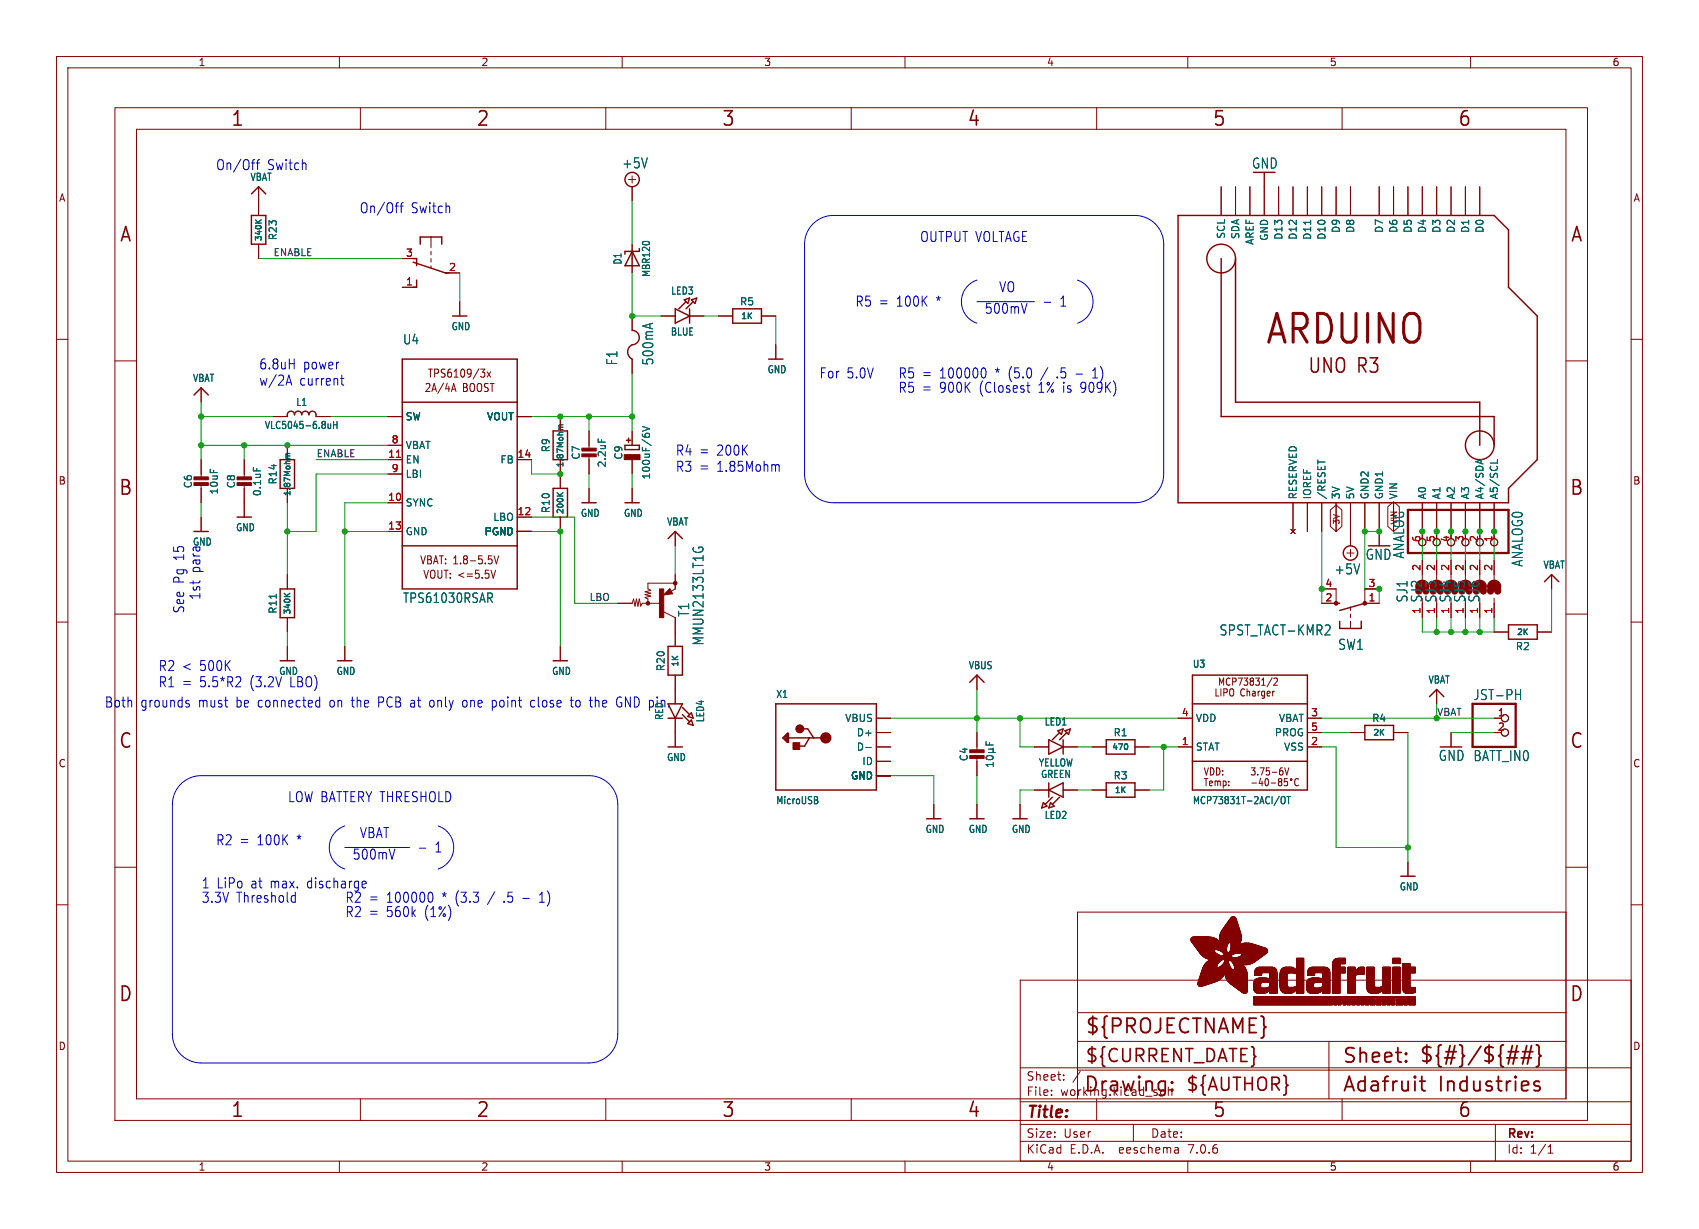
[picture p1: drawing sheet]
<svg xmlns="http://www.w3.org/2000/svg" width="300mm" height="217mm" viewBox="0 0 300 217" stroke-linecap="round" stroke-linejoin="round" font-family="sans-serif">
<defs><g id="words">
<text font-size="7.1" fill="#840000" x="223.5" y="61.5">ARDUINO</text>
<g font-size="3.5" fill="#840000">
<text x="40.7" y="22.7">1</text>
<text x="84.1" y="22.7">2</text>
<text x="127.5" y="22.7">3</text>
<text x="170.9" y="22.7">4</text>
<text x="214.3" y="22.7">5</text>
<text x="257.7" y="22.7">6</text>
<text x="21" y="43.1">A</text>
<text x="277.6" y="43.1">A</text>
<text x="231.1" y="66.3">UNO R3</text>
<text x="20.9" y="87.9">B</text>
<text x="277.4" y="87.9">B</text>
<text x="20.9" y="132.7">C</text>
<text x="277.4" y="132.7">C</text>
<text x="20.9" y="177.4">D</text>
<text x="277.4" y="177.4">D</text>
<text x="191.8" y="183.2">${PROJECTNAME}</text>
<text x="237.2" y="188.4">Sheet:</text>
<text x="250.8" y="188.3">${#}/${##}</text>
<text x="40.7" y="197.9">1</text>
<text x="84.1" y="197.9">2</text>
<text x="127.5" y="197.9">3</text>
<text x="170.9" y="197.9">4</text>
<text x="191.5" y="193.5">Drawing:</text>
<text x="214.3" y="197.9">5</text>
<text x="237.2" y="193.5">Adafruit</text>
<text x="254.4" y="193.5">Industries</text>
<text x="257.7" y="197.9">6</text>
</g>
<g font-size="3.2" fill="#840000">
<text x="191.8" y="188.2">${CURRENT_DATE}</text>
<text x="209.5" y="193.3">${AUTHOR}</text>
</g>
<text font-size="2.8" fill="#840000" x="181.4" y="198.2">Title:</text>
<g font-size="2.5" fill="#006464">
<text x="109.9" y="30">+5V</text>
<text x="221.2" y="30">GND</text>
<text x="109.4" y="64.7" transform="rotate(-90 109.4 64.7)">F1</text>
<text x="115.7" y="64.7" transform="rotate(-90 115.7 64.7)">500mA</text>
<text x="235.8" y="101.8">+5V</text>
<text x="241.4" y="99.2">GND</text>
<text x="248.5" y="98.9" transform="rotate(-90 248.5 98.9)">ANALOG</text>
<text x="269.4" y="100.3" transform="rotate(-90 269.4 100.3)">ANALOG0</text>
<text x="249.1" y="106.6" transform="rotate(-90 249.1 106.6)">SJ1</text>
<text x="251.6" y="106.6" transform="rotate(-90 251.6 106.6)">SJ2</text>
<text x="254.1" y="106.6" transform="rotate(-90 254.1 106.6)">SJ3</text>
<text x="256.7" y="106.6" transform="rotate(-90 256.7 106.6)">SJ4</text>
<text x="259.2" y="106.6" transform="rotate(-90 259.2 106.6)">SJ5</text>
<text x="261.8" y="106.6" transform="rotate(-90 261.8 106.6)">SJ6</text>
<text x="122.1" y="109.2" transform="rotate(-90 122.1 109.2)">T1</text>
<text x="215.5" y="112.6">SPST_TACT-KMR2</text>
<text x="124.6" y="114.2" transform="rotate(-90 124.6 114.2)">MMUN2133LT1G</text>
<text x="236.5" y="115.1">SW1</text>
<text x="260.4" y="124">JST-PH</text>
<text x="254.3" y="134.8">GND BATT_IN0</text>
</g>
<g font-size="2.5" fill="#0000c2">
<text x="38.1" y="30.2">On/Off</text>
<text x="47.3" y="30.2">Switch</text>
<text x="63.5" y="37.9">On/Off</text>
<text x="72.7" y="37.9">Switch</text>
<text x="162.6" y="42.9">OUTPUT VOLTAGE</text>
<text x="176.5" y="51.8">VO</text>
<text x="151.1" y="54.4">R5 =</text>
<text x="158.6" y="54.4">100K</text>
<text x="165.7" y="54.4">*</text>
<text x="174" y="55.6">500mV</text>
<text x="187.3" y="54.4">1</text>
<text x="45.7" y="65.5">6.8uH</text>
<text x="53.6" y="65.5">power</text>
<text x="45.7" y="68.3">w/2A</text>
<text x="52.9" y="68.3">current</text>
<text x="144.8" y="67.1">For</text>
<text x="149.7" y="67.1">5.0V</text>
<text x="158.7" y="69.6">R5 =</text>
<text x="158.7" y="67.1">R5 =</text>
<text x="166.2" y="69.6">900K</text>
<text x="166.2" y="67.1">100000</text>
<text x="173.3" y="69.6">(Closest</text>
<text x="176.1" y="67.1">* (5.0</text>
<text x="183.9" y="69.6">1% is 909K)</text>
<text x="184.5" y="67.1">/</text>
<text x="187.4" y="67.1">.5 -</text>
<text x="194" y="67.1">1)</text>
<text x="119.4" y="80.7">R4 =</text>
<text x="119.4" y="83.6">R3 =</text>
<text x="126.8" y="80.7">200K</text>
<text x="126.8" y="83.6">1.85Mohm</text>
<text x="35.6" y="101.3" transform="rotate(-90 35.6 101.3)">para</text>
<text x="35.6" y="106.1" transform="rotate(-90 35.6 106.1)">1st</text>
<text x="32.7" y="108.5" transform="rotate(-90 32.7 108.5)">See Pg 15</text>
<text x="27.9" y="118.8">R2 &lt;</text>
<text x="35.4" y="118.8">500K</text>
<text x="18.4" y="125.3">Both</text>
<text x="24.9" y="125.3">grounds</text>
<text x="27.9" y="121.7">R1 =</text>
<text x="35.2" y="125.3">must</text>
<text x="35.4" y="121.7">5.5*R2</text>
<text x="41.9" y="125.3">be connected</text>
<text x="44.4" y="121.7">(3.2V</text>
<text x="51.6" y="121.7">LBO)</text>
<text x="58.7" y="125.3">on the</text>
<text x="67.6" y="125.3">PCB at</text>
<text x="77" y="125.3">only</text>
<text x="83" y="125.3">one</text>
<text x="88.3" y="125.3">point</text>
<text x="95.3" y="125.3">close</text>
<text x="102.6" y="125.3">to</text>
<text x="106.1" y="125.3">the</text>
<text x="110.9" y="125.3">GND pin.</text>
<text x="50.8" y="142">LOW BATTERY THRESHOLD</text>
<text x="38.1" y="149.6">R2 =</text>
<text x="45.5" y="149.6">100K</text>
<text x="52.7" y="149.6">*</text>
<text x="63.5" y="148.3">VBAT</text>
<text x="62.2" y="152.2">500mV</text>
<text x="76.8" y="150.9">1</text>
<text x="35.6" y="159.8">3.3V</text>
<text x="35.6" y="157.2">1 LiPo</text>
<text x="41.8" y="159.8">Threshold</text>
<text x="44.4" y="157.2">at</text>
<text x="48" y="157.2">max.</text>
<text x="54.6" y="157.2">discharge</text>
<text x="61" y="159.8">R2 =</text>
<text x="68.4" y="159.8">100000</text>
<text x="78.3" y="159.8">* (3.3</text>
<text x="86.7" y="159.8">/</text>
<text x="89.6" y="159.8">.5 -</text>
<text x="96.2" y="159.8">1)</text>
<text x="61" y="162.3">R2 =</text>
<text x="68.4" y="162.3">560k</text>
<text x="75.2" y="162.3">(1%)</text>
</g>
<g font-size="2.3" fill="#006464">
<text x="71.2" y="61.1">U4</text>
<text x="71.2" y="106.8">TPS61030RSAR</text>
</g>
<g font-size="2.1" fill="#840000">
<text x="181.4" y="191.3">Sheet:</text>
<text x="181.4" y="194">File:</text>
<text x="187.5" y="194">working.kicad_sch</text>
<text x="181.4" y="201.4">Size:</text>
<text x="188" y="201.4">User</text>
<text x="203.4" y="201.4">Date:</text>
<text x="266.4" y="201.6">Rev:</text>
<text x="181.4" y="204.2">KiCad</text>
<text x="189.1" y="204.2">E.D.A.</text>
<text x="198" y="204.2">eeschema</text>
<text x="210.4" y="204.2">7.0.6</text>
<text x="266.4" y="204.2">Id:</text>
<text x="270.5" y="204.2">1/1</text>
</g>
<g font-size="2" fill="#840000">
<text x="75" y="69.5">2A/4A</text>
<text x="75.5" y="67">TPS6109/3x</text>
<text x="81.8" y="69.5">BOOST</text>
<text x="74.2" y="100">VBAT: 1.8-5.5V</text>
<text x="74.7" y="102.5">VOUT: &lt;=5.5V</text>
</g>
<g font-size="1.8" fill="#840000">
<text x="35" y="11.9">1</text>
<text x="85" y="11.9">2</text>
<text x="135" y="11.9">3</text>
<text x="185" y="11.9">4</text>
<text x="235" y="11.9">5</text>
<text x="285" y="11.9">6</text>
<text x="10.3" y="35.9">A</text>
<text x="288.7" y="35.9">A</text>
<text x="10.3" y="85.9">B</text>
<text x="288.6" y="85.9">B</text>
<text x="214.6" y="123.4">LIPO Charger</text>
<text x="215.2" y="121.5">MCP73831/2</text>
<text x="10.3" y="135.9">C</text>
<text x="212.7" y="137.3">VDD:</text>
<text x="221" y="137.3">3.75-6V</text>
<text x="288.6" y="135.9">C</text>
<text x="212.7" y="139.2">Temp:</text>
<text x="10.3" y="185.9">D</text>
<text x="288.6" y="185.9">D</text>
<text x="35" y="207.2">1</text>
<text x="85" y="207.2">2</text>
<text x="135" y="207.2">3</text>
<text x="185" y="207.2">4</text>
<text x="235" y="207.2">5</text>
<text x="285" y="207.2">6</text>
</g>
<g font-size="1.8" fill="#006464">
<text x="44.2" y="32.2">VBAT</text>
<text x="237.1" y="41.3" transform="rotate(-90 237.1 41.3)">D9</text>
<text x="239.6" y="41.3" transform="rotate(-90 239.6 41.3)">D8</text>
<text x="244.7" y="41.3" transform="rotate(-90 244.7 41.3)">D7</text>
<text x="247.2" y="41.3" transform="rotate(-90 247.2 41.3)">D6</text>
<text x="249.8" y="41.3" transform="rotate(-90 249.8 41.3)">D5</text>
<text x="252.3" y="41.3" transform="rotate(-90 252.3 41.3)">D4</text>
<text x="254.9" y="41.3" transform="rotate(-90 254.9 41.3)">D3</text>
<text x="257.4" y="41.3" transform="rotate(-90 257.4 41.3)">D2</text>
<text x="259.9" y="41.3" transform="rotate(-90 259.9 41.3)">D1</text>
<text x="262.5" y="41.3" transform="rotate(-90 262.5 41.3)">D0</text>
<text x="49.1" y="42.6" transform="rotate(-90 49.1 42.6)">R23</text>
<text x="110.1" y="46.9" transform="rotate(-90 110.1 46.9)">D1</text>
<text x="216.8" y="42.3" transform="rotate(-90 216.8 42.3)">SCL</text>
<text x="219.3" y="42.4" transform="rotate(-90 219.3 42.4)">SDA</text>
<text x="221.8" y="43.4" transform="rotate(-90 221.8 43.4)">AREF</text>
<text x="224.4" y="42.7" transform="rotate(-90 224.4 42.7)">GND</text>
<text x="226.9" y="42.5" transform="rotate(-90 226.9 42.5)">D13</text>
<text x="229.5" y="42.5" transform="rotate(-90 229.5 42.5)">D12</text>
<text x="232" y="42.5" transform="rotate(-90 232 42.5)">D11</text>
<text x="234.5" y="42.5" transform="rotate(-90 234.5 42.5)">D10</text>
<text x="115.1" y="49.1" transform="rotate(-90 115.1 49.1)">MBR120</text>
<text x="118.6" y="52.3">LED3</text>
<text x="79.7" y="58.6">GND</text>
<text x="118.5" y="59.5">BLUE</text>
<text x="130.7" y="54.2">R5</text>
<text x="34" y="67.7">VBAT</text>
<text x="52.3" y="72">L1</text>
<text x="135.6" y="66.2">GND</text>
<text x="46.7" y="76.1">VLC5045-6.8uH</text>
<text x="71.6" y="74.5">SW</text>
<text x="86" y="74.5">VOUT</text>
<text x="71.6" y="82.1">EN</text>
<text x="71.6" y="79.6">VBAT</text>
<text x="88.4" y="82.1">FB</text>
<text x="97.4" y="80.1" transform="rotate(-90 97.4 80.1)">R9</text>
<text x="102.7" y="81.4" transform="rotate(-90 102.7 81.4)">C7</text>
<text x="107.3" y="82.8" transform="rotate(-90 107.3 82.8)">2.2uF</text>
<text x="110.2" y="81.4" transform="rotate(-90 110.2 81.4)">C9</text>
<text x="34.1" y="86.5" transform="rotate(-90 34.1 86.5)">C6</text>
<text x="38.7" y="87.5" transform="rotate(-90 38.7 87.5)">10uF</text>
<text x="41.8" y="86.5" transform="rotate(-90 41.8 86.5)">C8</text>
<text x="46.3" y="87.8" transform="rotate(-90 46.3 87.8)">0.1uF</text>
<text x="49.1" y="85.8" transform="rotate(-90 49.1 85.8)">R14</text>
<text x="71.6" y="89.8">SYNC</text>
<text x="71.6" y="84.7">LBI</text>
<text x="115.1" y="84.9" transform="rotate(-90 115.1 84.9)">100uF/6V</text>
<text x="229.5" y="88.4" transform="rotate(-90 229.5 88.4)">RESERVED</text>
<text x="232" y="88.4" transform="rotate(-90 232 88.4)">IOREF</text>
<text x="234.5" y="88.4" transform="rotate(-90 234.5 88.4)">/RESET</text>
<text x="237.1" y="88.4" transform="rotate(-90 237.1 88.4)">3V</text>
<text x="239.6" y="88.4" transform="rotate(-90 239.6 88.4)">5V</text>
<text x="242.2" y="88.4" transform="rotate(-90 242.2 88.4)">GND2</text>
<text x="244.7" y="88.4" transform="rotate(-90 244.7 88.4)">GND1</text>
<text x="247.2" y="88.4" transform="rotate(-90 247.2 88.4)">VIN</text>
<text x="252.3" y="88.4" transform="rotate(-90 252.3 88.4)">A0</text>
<text x="254.9" y="88.4" transform="rotate(-90 254.9 88.4)">A1</text>
<text x="257.4" y="88.4" transform="rotate(-90 257.4 88.4)">A2</text>
<text x="259.9" y="88.4" transform="rotate(-90 259.9 88.4)">A3</text>
<text x="262.5" y="88.4" transform="rotate(-90 262.5 88.4)">A4/SDA</text>
<text x="265" y="88.4" transform="rotate(-90 265 88.4)">A5/SCL</text>
<text x="41.6" y="94.1">GND</text>
<text x="71.6" y="94.8">GND</text>
<text x="85.6" y="94.8">PGND</text>
<text x="87.1" y="92.3">LBO</text>
<text x="97.4" y="90.8" transform="rotate(-90 97.4 90.8)">R10</text>
<text x="102.6" y="91.6">GND</text>
<text x="110.2" y="91.6">GND</text>
<text x="117.8" y="93.1">VBAT</text>
<text x="34" y="96.7">GND</text>
<text x="272.8" y="100.8">VBAT</text>
<text x="49.1" y="108.6" transform="rotate(-90 49.1 108.6)">R11</text>
<text x="49.2" y="119.5">GND</text>
<text x="59.4" y="119.5">GND</text>
<text x="97.5" y="119.5">GND</text>
<text x="117.7" y="118.8" transform="rotate(-90 117.7 118.8)">R20</text>
<text x="171.2" y="118.5">VBUS</text>
<text x="210.8" y="118.3">U3</text>
<text x="267.9" y="115.2">R2</text>
<text x="137.1" y="123.6">X1</text>
<text x="252.4" y="121.1">VBAT</text>
<text x="117.4" y="127.4" transform="rotate(-90 117.4 127.4)">RED</text>
<text x="124.7" y="127.8" transform="rotate(-90 124.7 127.8)">LED4</text>
<text x="149.3" y="127.9">VBUS</text>
<text x="151.4" y="130.4">D+</text>
<text x="184.6" y="128.5">LED1</text>
<text x="196.8" y="130.4">R1</text>
<text x="211.3" y="127.9">VDD</text>
<text x="225.3" y="130.4">PROG</text>
<text x="226" y="127.9">VBAT</text>
<text x="242.5" y="127.9">R4</text>
<text x="117.8" y="134.8">GND</text>
<text x="151.4" y="132.9">D-</text>
<text x="152.4" y="135.5">ID</text>
<text x="171.3" y="134.7" transform="rotate(-90 171.3 134.7)">C4</text>
<text x="183.6" y="135.7">YELLOW</text>
<text x="183.9" y="137.8">GREEN</text>
<text x="211.3" y="132.9">STAT</text>
<text x="226.9" y="132.9">VSS</text>
<text x="137.1" y="142.4">MicroUSB</text>
<text x="150.4" y="138">GND</text>
<text x="196.8" y="138">R3</text>
<text x="210.8" y="142.4">MCP73831T-2ACI/OT</text>
<text x="163.5" y="147.5">GND</text>
<text x="171.2" y="147.5">GND</text>
<text x="178.8" y="147.5">GND</text>
<text x="184.6" y="145">LED2</text>
<text x="247.4" y="157.6">GND</text>
</g>
<g font-size="1.8" fill="#a90000">
<text x="71.7" y="45.5">3</text>
<text x="71.7" y="50.5">1</text>
<text x="79.3" y="48">2</text>
<text x="68.5" y="81">11</text>
<text x="69.1" y="78.5">8</text>
<text x="69.1" y="83.6">9</text>
<text x="91.4" y="81">14</text>
<text x="68.5" y="88.6">10</text>
<text x="68.5" y="93.7">13</text>
<text x="91.4" y="91.2">12</text>
<text x="251.2" y="96" transform="rotate(-90 251.2 96)">6</text>
<text x="253.7" y="96" transform="rotate(-90 253.7 96)">5</text>
<text x="256.3" y="96" transform="rotate(-90 256.3 96)">4</text>
<text x="258.8" y="96" transform="rotate(-90 258.8 96)">3</text>
<text x="261.4" y="96" transform="rotate(-90 261.4 96)">2</text>
<text x="263.9" y="96" transform="rotate(-90 263.9 96)">1</text>
<text x="251.2" y="101" transform="rotate(-90 251.2 101)">2</text>
<text x="253.7" y="101" transform="rotate(-90 253.7 101)">2</text>
<text x="256.3" y="101" transform="rotate(-90 256.3 101)">2</text>
<text x="258.8" y="101" transform="rotate(-90 258.8 101)">2</text>
<text x="261.4" y="101" transform="rotate(-90 261.4 101)">2</text>
<text x="263.9" y="101" transform="rotate(-90 263.9 101)">2</text>
<text x="234.2" y="106.4">2</text>
<text x="234.2" y="103.9">4</text>
<text x="241.9" y="106.4">1</text>
<text x="241.9" y="103.9">3</text>
<text x="251.2" y="108.7" transform="rotate(-90 251.2 108.7)">1</text>
<text x="253.7" y="108.7" transform="rotate(-90 253.7 108.7)">1</text>
<text x="256.3" y="108.7" transform="rotate(-90 256.3 108.7)">1</text>
<text x="258.8" y="108.7" transform="rotate(-90 258.8 108.7)">1</text>
<text x="261.4" y="108.7" transform="rotate(-90 261.4 108.7)">1</text>
<text x="263.9" y="108.7" transform="rotate(-90 263.9 108.7)">1</text>
<text x="208.8" y="131.8">1</text>
<text x="208.8" y="126.7">4</text>
<text x="231.7" y="131.8">2</text>
<text x="231.7" y="126.7">3</text>
<text x="231.7" y="129.3">5</text>
<text x="264.7" y="126.7">1</text>
<text x="264.7" y="129.3">2</text>
</g>
<g font-size="1.7" fill="#0f0f0f">
<text x="48.3" y="45.4">ENABLE</text>
<text x="55.9" y="80.9">ENABLE</text>
<text x="104.1" y="106.3">LBO</text>
<text x="254" y="126.7">VBAT</text>
</g>
<g font-size="1.4" fill="#006464">
<text x="46.5" y="42.8" transform="rotate(-90 46.5 42.8)">340K</text>
<text x="130.9" y="56.7">1K</text>
<text x="99.9" y="82.8" transform="rotate(-90 99.9 82.8)">1.87Mohm</text>
<text x="51.6" y="87.9" transform="rotate(-90 51.6 87.9)">1.87Mohm</text>
<text x="99.9" y="91.1" transform="rotate(-90 99.9 91.1)">200K</text>
<text x="247.2" y="92.8" transform="rotate(-90 247.2 92.8)">VIN</text>
<text x="51.6" y="108.8" transform="rotate(-90 51.6 108.8)">340K</text>
<text x="268" y="112.6">2K</text>
<text x="120.2" y="118" transform="rotate(-90 120.2 118)">1K</text>
<text x="242.6" y="130.4">2K</text>
<text x="196.5" y="132.9">470</text>
<text x="196.9" y="140.5">1K</text>
</g>
<text font-size="1.4" fill="#840000" x="237" y="92.8" transform="rotate(-90 237 92.8)">3V</text>
</g></defs>
<g fill="none" stroke="#840000" stroke-width=".18">
<path d="M10 10h280.4v197.3h-280.4zM12 12h276.4v193.3h-276.4zM20.3 19h260.4v179.1h-260.4zM60 10v2M63.7 19v3.9M107.1 19v3.9M110 10v2M150.5 19v3.9M160 10v2M193.9 19v3.9M210 10v2M237.3 19v3.9"/>
<path d="M260 10v2M24.1 22.9h252.8v171.4h-252.8zM45.7 33v5.1M111.1 31.7h1.3M111.8 31.1v1.3M111.8 33v2.6M215.9 33v5.1M218.4 33v5.1M221 33v5.1M223.5 30.5v7.6M226.1 33v5.1M228.6 33v5.1"/>
<path d="M231.1 33v5.1M233.7 33v5.1M236.2 33v5.1M238.8 33v5.1M243.8 33v5.1M246.4 33v5.1M248.9 33v5.1M251.5 33v5.1M254 33v5.1M256.5 33v5.1M259.1 33v5.1M261.6 33v5.1"/>
<path d="M10 60h2M45.7 43.2v2.5M71.1 50.8h2.6M71.1 45.7h2.6M76.2 41.9v1.9M76.2 44.4v.7M76.2 45.7v.7M76.2 47v.4M78.7 48.3h2.6M81.3 53.3v2.6M111.8 43.2v5.1M111.8 55.9v2.5"/>
<path d="M116.8 55.9h2.6M121.9 55.9h2.6M127 55.9h2.5M134.6 55.9h2.6M288.4 60h2M20.3 63.8h3.8M35.6 68.6v2.5M48.3 73.7h2.5M50.8 78.7v2.6M55.9 73.7h2.5M68.6 73.7h2.5M68.6 78.7h2.5"/>
<path d="M79.9 68.8h.6M80.2 67.8l.4 1.4M85 65.3h.7l-.4 .5 .4 .1v.5l-.2 .3h-.4M86.1 65.7l.6 1M86.7 65.7l-.6 1M91.4 73.7h2.6M99.1 73.7v2.5M104.1 76.2v3.3M111.8 63.5v2.5M111.8 76.2v2.5M137.2 61v2.5M276.9 63.8h3.8"/>
<path d="M35.6 81.3v3.3M35.6 85.6v3.3M35.6 91.4v2.6M43.2 81.3v3.3M43.2 85.6v5.8M50.8 86.4v2.5M68.6 88.9h2.5M68.6 81.3h2.5M68.6 94h2.5M68.6 83.8h2.5M87.4 98.3l.4 1.4 .4-1.4M91.4 81.3h2.6"/>
<path d="M91.4 91.4h2.6M91.4 94h2.6M99.1 81.3v5.1M99.1 91.4v2.6M104.1 80.5v3.3M104.1 86.4v2.5M111.8 81.3v2.5M111.8 86.4v2.5M119.4 94v2.5M228.2 93.6l.8 .8M228.6 88.9v5.1M229 93.6l-.8 .8"/>
<path d="M231.1 88.9v5.1M233.7 88.9v5.1M235.2 90.2l1-.9 1 .9v2.9l-1 .9-1-.9zM236.2 88.9v5.1M238.1 97.8h1.3M238.8 88.9v7.6M238.8 97.2v1.2M241.3 88.9v5.1M243.8 88.9v7.6M245.4 89.6l1-.9 1 .9v3.5l-1 .9-1-.9zM246.4 88.9v5.1M251.5 88.9v6.3"/>
<path d="M251.5 99.1v3.4M254 88.9v6.3M254 99.1v3.4M256.5 88.9v6.3M256.5 99.1v3.4M259.1 88.9v6.3M259.1 99.1v3.4M261.6 88.9v6.3M261.6 99.1v3.4M264.2 88.9v6.3M264.2 99.1v3.4M10 110h2"/>
<path d="M20.3 108.6h3.8M50.8 101.6v2.5M50.8 109.2v2.6M50.8 114.3v2.5M61 114.3v2.5M86.8 100.8l.4 1.4 .4-1.4M99.1 114.3v2.5M109.2 106.7h2.6l.2-.8 .3 1.3 .2-1.3 .3 1.3 .2-1.3 .3 1.3 .2-.5h3.1M117.3 108.2l2.1 1v5.1M118.4 104.1l.5 .9-1.5 .2zM119.4 103.1h-4.8v1l.5 .3-1.1 .2 1.1 .3-1.1 .3 1.1 .2-1.1 .3 .6 .2v.8M119.4 101.6v2.5l-.8 .5"/>
<path d="M119.4 119.4v5.1M172.7 119.4v2.5M224.9 119.8l-.9 1.7M233.7 104.1h2.5v2.6h-2.5M238.8 107.3v.6M238.8 108.6v.6M238.8 109.9v1.2M243.8 104.1h-2.5v2.6h2.5M251.5 106.7v2.5M254 106.7v2.5M256.5 106.7v2.5M259.1 106.7v2.5"/>
<path d="M261.6 106.7v2.5M264.2 105.8v3.4M264.2 111.8h2.5M271.8 111.8h2.5M274.3 101.6v2.5M276.9 108.6h3.8M288.4 110h2M119.4 127v5.1M154.9 132.1h2.6M154.9 127h2.6M154.9 129.5h2.6M154.9 137.2h2.6"/>
<path d="M154.9 134.6h2.6M172.7 129.5v3.3M172.7 133.9v3.3M182.9 132.1h2.5M182.9 139.7h2.5M188 132.1h2.5M188 139.7h2.5M193 132.1h2.6M193 139.7h2.6M200.7 132.1h2.5M200.7 139.7h2.5M208.3 132.1h2.5"/>
<path d="M208.3 127h2.5M221.3 138.5h.9M222.9 137.6l-.3 .9h.7M223.1 138.1v.8M223.7 137.9l-.1 .6 .3 .4 .3-.2v-.8M224.7 138.5h.8M225.2 120l.4-.1 .2 .4-.6 .9h.6M226 137.9l.2 .3M226.2 138.2l-.2 .3 .1 .3 .1 .1h.3l.1-.2v-.4l-.2-.1M226.2 138.2h.2M226.6 137.9l-.2 .3M226.8 136.4v.5"/>
<path d="M227.1 135.8l.4 1.2 .4-1.2M227.6 137.7h-.5l-.1 .6 .2-.1h.4v.6l-.2 .1-.4-.1M229.6 137.8l-.1-.1a.62 .62 0 0 0-.7 .5 .62 .62 0 0 0 .4 .7l.4-.1M231.1 132.1h2.6M231.1 127h2.6M231.1 129.5h2.6M238.8 129.5h2.5M246.4 129.5h2.5M254 121.9v2.6M256.5 129.5v2.6M264.2 127h1.2M10 160h2"/>
<path d="M20.3 153.4h3.8M165.1 142.2v2.6M172.7 142.2v2.6M180.3 142.2v2.6M248.9 152.4v2.5M276.9 153.4h3.8M288.4 160h2M180.4 173.3h108v32h-108zM190.5 179.1h86.4M276.9 161.3h-86.4v33M63.7 194.3v3.8M107.1 194.3v3.8"/>
<path d="M150.5 194.3v3.8M180.4 198.8h108M180.4 194.8h108M180.4 188.8h108M185.9 193.6v.1M185.9 192.8v.1M188.1 190.9v.1M188.1 190.1v.1M190.5 184.1h86.4M190.5 189.2h86.4M191 189.4l-1.3 2M193.9 194.3v3.8"/>
<path d="M200.4 198.8v3M206.6 192.2v1.5M206.6 192.9l.2-.2 .3 .1 .1 .9M234.9 184.1v10.2M237.3 194.3v3.8M264.4 198.8v6.5M60 205.3v2M110 205.3v2M160 205.3v2M180.4 201.8h108M208.3 203v.9M208.3 203.8l-.1 .1"/>
<path d="M208.3 203.3h-.1M210 205.3v2M260 205.3v2M273.7 203.9h.9M273.7 202.8l.4-.4v1.5"/>
<circle cx="251.5" cy="95.9" r=".63"/>
<circle cx="254" cy="95.9" r=".63"/>
<circle cx="256.5" cy="95.9" r=".63"/>
<circle cx="259.1" cy="95.9" r=".63"/>
<circle cx="261.6" cy="95.9" r=".63"/>
<circle cx="264.2" cy="95.9" r=".63"/>
<circle cx="228.3" cy="137.8" r=".17"/>
<circle cx="266.1" cy="127" r=".63"/>
<circle cx="266.1" cy="129.5" r=".63"/>
</g>
<g fill="none" stroke="#840000" stroke-width=".25">
<path d="M44.4 34.3l1.3-1.3 1.3 1.3M44.4 38.1h2.6v5.1h-2.6zM208.3 38.1h55.9l2.5 2.5v10.2l5.1 5.1v25.4l-5.1 5.1v2.5h-58.4zM73 45.7h.7v1.3M73 46.4l5.7 1.9M73.7 49.5v1.3h-.7M74.3 43.2v-1.3h3.8v1.3M80 55.9h2.5M111.8 58.4a1.3 1.3 0 0 1 1.2 1.4 1.3 1.3 0 0 1-1.4 1.2 1.42 1.42 0 0 0 .2 2.5M111.8 44.4l1.2 2.6h-2.5zM113 43.9v.5h-2.5v.6M119.4 54.6l2.5 1.3-2.5 1.2z"/>
<path d="M121 53l.9-.3-.3 1zM121.3 53.3l-1.3 1.3M121.9 54.6v2.5M122.2 53l1-.3-.3 1zM122.6 53.3l-1.3 1.3M129.5 54.6h5.1v2.5h-5.1zM215.9 45.7v28h48.3v5M218.4 45.7v25.4h43.2v7.6M34.3 69.8l1.3-1.2 1.2 1.2M50.8 73.7v-.4a.64 .64 0 0 1 .6-.6 .64 .64 0 0 1 .7 .6 .64 .64 0 0 1 .6-.6 .64 .64 0 0 1 .6 .6 .64 .64 0 0 1 .7-.6 .64 .64 0 0 1 .6 .6 .64 .64 0 0 1 .6-.6 .64 .64 0 0 1 .7 .6v.4M71.1 63.5h20.3v40.6h-20.3zM71.1 71.1h20.3"/>
<path d="M97.8 76.2h2.5v5.1h-2.5zM110.5 78.7h2.5v.8h-2.5M110.7 77.9h.8M111.1 77.5v.7M135.9 63.5h2.5M34.3 94h2.5M41.9 91.4h2.5M49.5 81.3h2.6v5.1h-2.6zM71.1 96.5h20.3M97.8 86.4h2.5v5h-2.5zM102.9 88.9h2.5M110.5 88.9h2.5"/>
<path d="M118.1 95.2l1.3-1.2 1.2 1.2M49.5 116.8h2.6M49.5 104.1h2.6v5.1h-2.6zM59.7 116.8h2.5M97.8 116.8h2.5M118.1 114.3h2.5v5.1h-2.5zM118.4 104.8h-.4l.4-.3 .2 .4-1 .1 .8-.7 .3 .6M210.8 119.4h20.3v20.3h-20.3zM236.2 106.7h.7M236.9 109.9v1.2h3.8v-1.2M241.3 106.7l-4.4 1.2M266.7 110.5h5.1v2.5h-5.1z"/>
<path d="M273 102.9l1.3-1.3 1.3 1.3M118.1 132.1h2.5M118.1 124.5l1.3 2.5 1.2-2.5M118.1 127h2.5M120.6 125.1l1.3 1.3M120.6 126.4l1.3 1.2M121.6 128l.6-.7 .4 1zM122.2 126l.4 1-1-.3zM137.1 124.5h17.8v15.2h-17.7v-15.2M138.6 130.5l.4-.4v.8l-.2-.2v-.2M139.2 129.7h.2v1.6h-.2l-.8-.8zM139.2 129.7v1.4"/>
<path d="M139.4 130.5h6.6M141.8 128.9h1l1.1 1.6M143.1 130.5l-.9 1.4h-1.1M171.4 120.6l1.3-1.2 1.3 1.2M185.4 130.8l2.6 1.3-2.6 1.2zM185.4 138.4v2.6M185.4 139.7l2.6-1.3v2.6zM187 129.2l1-.3-.4 1zM187.3 129.5l-1.2 1.3M188 130.8v2.5M188.3 129.2l.9-.3-.3 1zM188.6 129.5l-1.3 1.3"/>
<path d="M195.6 130.8h5.1v2.5h-5.1zM195.6 138.4h5.1v2.6h-5.1zM210.8 124.5h20.3M210.8 134.6h20.3M241.3 128.3h5.1v2.5h-5.1zM252.7 123.2l1.3-1.3 1.3 1.3M163.8 144.8h2.6M171.4 144.8h2.6M179.1 144.8h2.5M184.5 141.9l.6 .7-1 .3zM185.7 141.9l.7 .7-1 .3zM186.1 141l-1.3 1.2"/>
<path d="M187.3 141l-1.2 1.2M247.6 154.9h2.6"/>
<circle cx="111.8" cy="31.7" r="1.27"/>
<circle cx="215.9" cy="45.7" r="2.54"/>
<circle cx="261.6" cy="78.7" r="2.54"/>
<circle cx="238.8" cy="97.8" r="1.27"/>
</g>
<g fill="#840000" stroke="#840000" stroke-width=".18">
<path d="M102.9 80.3h2.5v.5h-2.5z"/>
<path d="M102.9 79.2h2.5v.6h-2.5z"/>
<path d="M41.9 85.3h2.5v.6h-2.5z"/>
<path d="M41.9 84.3h2.5v.5h-2.5z"/>
<path d="M110.4 80.4h2.8v.9h-2.8z"/>
<path d="M116.6 104.1h.7v5.1h-.7z"/>
<path d="M34.3 85.3h2.5v.6h-2.5z"/>
<path d="M34.3 84.3h2.5v.5h-2.5z"/>
<path d="M140.2 131.3h1.2v1.2h-1.2z"/>
<path d="M210.5 166.3h4.9z"/>
<path d="M210.5 166.2l4.8 .1z"/>
<path d="M210.5 166.2h4.8z"/>
<path d="M210.5 166.2h4.7z"/>
<path d="M210.5 166.1l4.7 .1z"/>
<path d="M210.5 166.1h4.6z"/>
<path d="M210.5 166l4.6 .1z"/>
<path d="M210.5 166h4.5z"/>
<path d="M210.6 166.4h4.9z"/>
<path d="M210.6 166.4h4.8z"/>
<path d="M210.6 166.3l4.8 .1z"/>
<path d="M210.6 166h4.3z"/>
<path d="M210.6 165.9l4.3 .1z"/>
<path d="M210.6 166.4l4.9 .1z"/>
<path d="M210.6 165.9h4.2z"/>
<path d="M210.6 166.5h5z"/>
<path d="M210.6 165.9h4.1z"/>
<path d="M210.6 165.8l4 .1z"/>
<path d="M210.7 166.6h4.9z"/>
<path d="M210.7 166.5l4.9 .1z"/>
<path d="M210.7 165.8h3.8z"/>
<path d="M210.7 165.8h3.7z"/>
<path d="M210.7 166.6l5 .1z"/>
<path d="M210.7 165.7l3.6 .1z"/>
<path d="M210.8 166.7h4.9z"/>
<path d="M210.8 166.7l4.9 .1z"/>
<path d="M210.8 165.7h3.3z"/>
<path d="M210.9 166.8h6.3z"/>
<path d="M210.9 166.8h4.9z"/>
<path d="M210.9 166.8l6.2 .1z"/>
<path d="M210.9 166.9h6.2z"/>
<path d="M211 166.9h6.1z"/>
<path d="M211 167h6.1z"/>
<path d="M211 166.9l6.1 .1z"/>
<path d="M211 165.7h2.7z"/>
<path d="M211 167h6z"/>
<path d="M211.1 167l5.9 .1z"/>
<path d="M211.1 167.1h5.9z"/>
<path d="M211.1 167.1l5.9 .1z"/>
<path d="M211.2 167.2h5.8z"/>
<path d="M211.2 167.2l5.8 .1z"/>
<path d="M211.2 167.3h5.7z"/>
<path d="M211.3 167.3l5.6 .1z"/>
<path d="M211.3 167.3h5.6z"/>
<path d="M211.3 167.4h5.6z"/>
<path d="M211.4 167.5h5.5z"/>
<path d="M211.4 167.4l5.5 .1z"/>
<path d="M211.4 167.5l5.5 .1z"/>
<path d="M211.4 167.6h5.5z"/>
<path d="M211.5 167.6l5.4 .1z"/>
<path d="M211.5 167.7h5.4z"/>
<path d="M211.5 167.7l5.4 .1z"/>
<path d="M211.6 167.8h5.3z"/>
<path d="M211.6 167.8l5.3 .1z"/>
<path d="M211.7 167.9h5.2z"/>
<path d="M211.7 167.9l3.1 .1z"/>
<path d="M211.7 168h3z"/>
<path d="M211.8 174.1h1.7z"/>
<path d="M211.8 174l1.8 .1z"/>
<path d="M211.8 174h1.9z"/>
<path d="M211.8 174h2z"/>
<path d="M211.8 173.9l2.1 .1z"/>
<path d="M211.8 173.9h2.2z"/>
<path d="M211.8 173.9h2.3z"/>
<path d="M211.8 173.8l2.4 .1z"/>
<path d="M211.8 173.8h2.5z"/>
<path d="M211.8 168l2.9 .1z"/>
<path d="M211.8 174.1l1.5 .1z"/>
<path d="M211.8 174.1h1.6z"/>
<path d="M211.8 173.8h2.6z"/>
<path d="M211.8 173.7l2.7 .1z"/>
<path d="M211.8 173.7h2.8z"/>
<path d="M211.8 168.1h2.9z"/>
<path d="M211.8 174.2h1.3z"/>
<path d="M211.8 174.2h1.4z"/>
<path d="M211.8 173.7h2.9z"/>
<path d="M211.8 173.6l3 .1z"/>
<path d="M211.8 173.6h3.1z"/>
<path d="M211.8 173.6h3.2z"/>
<path d="M211.8 168.1l2.9 .1z"/>
<path d="M211.9 174.2l1 .1z"/>
<path d="M211.9 173.5l3.2 .1z"/>
<path d="M211.9 173.5h3.3z"/>
<path d="M211.9 173.4l3.3 .1z"/>
<path d="M211.9 173.4h3.4z"/>
<path d="M211.9 168.2h2.8z"/>
<path d="M211.9 174.3h1z"/>
<path d="M211.9 173.4h3.5z"/>
<path d="M211.9 174.3h.8z"/>
<path d="M211.9 173.3l3.6 .1z"/>
<path d="M211.9 173.3h3.6z"/>
<path d="M211.9 173.3h3.7z"/>
<path d="M211.9 173.2l3.7 .1z"/>
<path d="M211.9 168.3h2.9z"/>
<path d="M211.9 168.2l2.8 .1z"/>
<path d="M212 174.3l.6 .1z"/>
<path d="M212 173.2h3.7z"/>
<path d="M212 173.1l3.8 .1z"/>
<path d="M212 173.1h3.8z"/>
<path d="M212 168.3h2.8z"/>
<path d="M212 173l3.9 .1z"/>
<path d="M212 168.3l2.8 .1z"/>
<path d="M212.1 174.4h.5z"/>
<path d="M212.1 173h3.8z"/>
<path d="M212.1 173h3.9z"/>
<path d="M212.1 172.9l3.9 .1z"/>
<path d="M212.1 168.4h2.7z"/>
<path d="M212.1 172.9h3.9z"/>
<path d="M212.1 172.9h4z"/>
<path d="M212.1 172.8l4 .1z"/>
<path d="M212.1 172.8h4z"/>
<path d="M212.1 168.4l2.8 .1z"/>
<path d="M212.1 172.7l4.1 .1z"/>
<path d="M212.1 168.5h2.9z"/>
<path d="M212.1 168.5h2.8z"/>
<path d="M212.2 174.4h.2z"/>
<path d="M212.2 172.7h4z"/>
<path d="M212.2 172.6l4 .1z"/>
<path d="M212.2 168.5l2.8 .1z"/>
<path d="M212.2 172.6h4.1z"/>
<path d="M212.2 172.5l4.1 .1z"/>
<path d="M212.2 172.5h4.1z"/>
<path d="M212.2 168.6h2.9z"/>
<path d="M212.2 172.4l4.2 .1z"/>
<path d="M212.3 172.4h4.1z"/>
<path d="M212.3 172.3l4.1 .1z"/>
<path d="M212.3 168.6l2.8 .1z"/>
<path d="M212.3 172.3h4.1z"/>
<path d="M212.3 172.2l4.1 .1z"/>
<path d="M212.3 172.2h4.1z"/>
<path d="M212.3 172.2h4.2z"/>
<path d="M212.3 168.7l2.9 .1z"/>
<path d="M212.3 168.7h2.9z"/>
<path d="M212.3 172.1l4.2 .1z"/>
<path d="M212.3 172.1h4.2z"/>
<path d="M212.3 168.8h3z"/>
<path d="M212.4 172.1h4.1z"/>
<path d="M212.4 172l4.1 .1z"/>
<path d="M212.4 172h4.1z"/>
<path d="M212.4 168.8h3z"/>
<path d="M212.4 171.9l4.1 .1z"/>
<path d="M212.4 171.9h4.1z"/>
<path d="M212.4 171.9h4.2z"/>
<path d="M212.4 168.8l3 .1z"/>
<path d="M212.4 171.8l4.2 .1z"/>
<path d="M212.4 171.8h4.2z"/>
<path d="M212.4 168.9h3.1z"/>
<path d="M212.5 171.8h7.9z"/>
<path d="M212.5 171.7l7.9 .1z"/>
<path d="M212.5 171.7h7.9z"/>
<path d="M212.5 168.9h3.2z"/>
<path d="M212.5 171.6l7.9 .1z"/>
<path d="M212.5 171.6h7.9z"/>
<path d="M212.5 168.9l3.2 .1z"/>
<path d="M212.5 171.5l7.9 .1z"/>
<path d="M212.5 171.5h5.6z"/>
<path d="M212.5 169h3.4z"/>
<path d="M212.6 171.5h5.4z"/>
<path d="M212.6 171.4l5.3 .1z"/>
<path d="M212.6 171.4h5.2z"/>
<path d="M212.6 169h5.1z"/>
<path d="M212.6 171.3l5.2 .1z"/>
<path d="M212.6 171.3h5.1z"/>
<path d="M212.6 169l5.1 .1z"/>
<path d="M212.6 171.2l5.1 .1z"/>
<path d="M212.6 171.2h5z"/>
<path d="M212.7 171.2h4.9z"/>
<path d="M212.7 171.1l4.9 .1z"/>
<path d="M212.7 171.1h4.9z"/>
<path d="M212.7 169.1h5z"/>
<path d="M212.7 171l2.5 .1z"/>
<path d="M212.7 171h2.5z"/>
<path d="M212.7 171h2.4z"/>
<path d="M212.7 169.1l5 .1z"/>
<path d="M212.8 170.9l2.3 .1z"/>
<path d="M212.8 170.9h2.3z"/>
<path d="M212.8 169.2h4.9z"/>
<path d="M212.8 170.8l2.3 .1z"/>
<path d="M212.8 170.8h2.3z"/>
<path d="M212.8 169.2h5z"/>
<path d="M212.9 170.7l2.2 .1z"/>
<path d="M212.9 170.7h2.2z"/>
<path d="M212.9 169.2l4.9 .1z"/>
<path d="M212.9 170.7h2.3z"/>
<path d="M212.9 170.6l2.3 .1z"/>
<path d="M212.9 170.6h2.3z"/>
<path d="M212.9 169.3h5z"/>
<path d="M213 170.6h2.2z"/>
<path d="M213 170.5l2.2 .1z"/>
<path d="M213 169.3h5z"/>
<path d="M213 170.5h2.2z"/>
<path d="M213 170.5h2.3z"/>
<path d="M213 169.3l5.3 .1z"/>
<path d="M213.1 170.4l2.2 .1z"/>
<path d="M213.1 170.4h2.2z"/>
<path d="M213.1 169.4h9.7z"/>
<path d="M213.1 170.3l2.3 .1z"/>
<path d="M213.2 170.3h2.2z"/>
<path d="M213.2 169.4l9.5 .1z"/>
<path d="M213.3 170.2l2.2 .1z"/>
<path d="M213.3 170.2h2.2z"/>
<path d="M213.4 170.1l2.2 .1z"/>
<path d="M213.4 169.5h9.2z"/>
<path d="M213.4 170.1h2.2z"/>
<path d="M213.5 170l2.2 .1z"/>
<path d="M213.5 170h2.2z"/>
<path d="M213.5 169.5l9 .1z"/>
<path d="M213.6 170h2.1z"/>
<path d="M213.6 169.9l2.2 .1z"/>
<path d="M213.7 169.9h2.1z"/>
<path d="M213.7 169.6h8.8z"/>
<path d="M213.7 169.8l2.2 .1z"/>
<path d="M213.8 169.8h2.1z"/>
<path d="M213.8 169.6h8.7z"/>
<path d="M213.9 169.8h2z"/>
<path d="M213.9 169.7l2.1 .1z"/>
<path d="M214.1 169.7h2z"/>
<path d="M214.3 169.6l1.9 .1z"/>
<path d="M215.2 167.9l1.7 .1z"/>
<path d="M215.4 168h1.5z"/>
<path d="M215.4 171l2.1 .1z"/>
<path d="M215.5 171h2z"/>
<path d="M215.5 168l1.4 .1z"/>
<path d="M215.6 166h3.9z"/>
<path d="M215.6 165.9l3.9 .1z"/>
<path d="M215.6 165.9h3.9z"/>
<path d="M215.6 165.8l3.9 .1z"/>
<path d="M215.6 171h1.9z"/>
<path d="M215.6 168.1h1.3z"/>
<path d="M215.6 166.3l3.8 .1z"/>
<path d="M215.6 166.3h3.8z"/>
<path d="M215.6 166.2l3.8 .1z"/>
<path d="M215.6 166.2h3.8z"/>
<path d="M215.6 166.1l3.8 .1z"/>
<path d="M215.6 166.1h3.8z"/>
<path d="M215.6 166.1h3.9z"/>
<path d="M215.6 166l3.9 .1z"/>
<path d="M215.6 165.8h3.9z"/>
<path d="M215.6 165.7l3.9 .1z"/>
<path d="M215.6 165.7h3.9z"/>
<path d="M215.6 165.6l3.9 .1z"/>
<path d="M215.6 165.6h3.9z"/>
<path d="M215.6 165.5l3.9 .1z"/>
<path d="M215.6 165.5h3.9z"/>
<path d="M215.7 166.4l3.7 .1z"/>
<path d="M215.7 166.4h3.7z"/>
<path d="M215.7 165.5h3.7z"/>
<path d="M215.7 165.4l3.7 .1z"/>
<path d="M215.7 165.4h3.7z"/>
<path d="M215.7 170.9l1.8 .1z"/>
<path d="M215.7 168.1h1.2z"/>
<path d="M215.7 166.5l3.7 .1z"/>
<path d="M215.7 166.5h3.7z"/>
<path d="M215.7 165.3l3.7 .1z"/>
<path d="M215.7 165.3h3.7z"/>
<path d="M215.7 170.9h1.8z"/>
<path d="M215.7 166.7h1.6z"/>
<path d="M215.7 166.6l3.6 .1z"/>
<path d="M215.7 166.6h3.6z"/>
<path d="M215.7 165.2l3.7 .1z"/>
<path d="M215.7 165.2h3.7z"/>
<path d="M215.7 165.1l3.7 .1z"/>
<path d="M215.8 168.1l1.1 .1z"/>
<path d="M215.8 166.7l1.4 .1z"/>
<path d="M215.8 166.7h1.5z"/>
<path d="M215.8 165.1h3.6z"/>
<path d="M215.8 165l3.6 .1z"/>
<path d="M215.8 170.9h1.6z"/>
<path d="M215.8 166.8h1.4z"/>
<path d="M215.8 165h3.6z"/>
<path d="M215.8 164.9l3.6 .1z"/>
<path d="M215.8 170.8l1.6 .1z"/>
<path d="M215.8 168.2h1.1z"/>
<path d="M215.8 164.9h3.5z"/>
<path d="M215.9 168.2h1z"/>
<path d="M215.9 164.8l3.4 .1z"/>
<path d="M215.9 170.8h1.5z"/>
<path d="M215.9 164.8h3.4z"/>
<path d="M215.9 164.7l3.4 .1z"/>
<path d="M215.9 168.2l1 .1z"/>
<path d="M215.9 164.7h3.4z"/>
<path d="M216 164.6l3.3 .1z"/>
<path d="M216 170.7l1.4 .1z"/>
<path d="M216 170.7h1.4z"/>
<path d="M216 168.3h.9z"/>
<path d="M216 164.6h3.2z"/>
<path d="M216 170.7h1.3z"/>
<path d="M216 164.5l3.2 .1z"/>
<path d="M216 164.5h3.2z"/>
<path d="M216.1 164.5h3.1z"/>
<path d="M216.1 170.6l1.2 .1z"/>
<path d="M216.1 170.6h1.2z"/>
<path d="M216.1 168.3l.9 .1z"/>
<path d="M216.1 164.4l3.1 .1z"/>
<path d="M216.1 164.4h3.1z"/>
<path d="M216.1 168.4h.9z"/>
<path d="M216.1 164.3l3.1 .1z"/>
<path d="M216.2 170.5l1.1 .1z"/>
<path d="M216.2 170.5h1.1z"/>
<path d="M216.2 168.4l.8 .1z"/>
<path d="M216.2 164.3h3z"/>
<path d="M216.2 164.3h2.9z"/>
<path d="M216.2 168.5h.9z"/>
<path d="M216.2 164.2l2.9 .1z"/>
<path d="M216.2 164.2h2.9z"/>
<path d="M216.3 170.4l1 .1z"/>
<path d="M216.3 170.4h1z"/>
<path d="M216.3 169h1.4z"/>
<path d="M216.3 168.6h2.1z"/>
<path d="M216.3 168.5l2.3 .1z"/>
<path d="M216.3 164.2h2.8z"/>
<path d="M216.3 164.1l2.8 .1z"/>
<path d="M216.3 170.4h.9z"/>
<path d="M216.3 170.3l.9 .1z"/>
<path d="M216.3 168.9l1.4 .1z"/>
<path d="M216.3 168.6l1.9 .1z"/>
<path d="M216.3 168.6h2z"/>
<path d="M216.3 164.1h2.7z"/>
<path d="M216.4 170.3h.8z"/>
<path d="M216.4 168.9h1.3z"/>
<path d="M216.4 168.7h1.7z"/>
<path d="M216.4 164l2.6 .1z"/>
<path d="M216.4 170.2l.8 .1z"/>
<path d="M216.4 168.9h1.4z"/>
<path d="M216.4 168.8l1.4 .1z"/>
<path d="M216.4 168.8h1.5z"/>
<path d="M216.4 168.8h1.6z"/>
<path d="M216.4 168.7l1.7 .1z"/>
<path d="M216.4 164h2.6z"/>
<path d="M216.4 170.2h.8z"/>
<path d="M216.4 169.6l6 .1z"/>
<path d="M216.4 163.9l2.6 .1z"/>
<path d="M216.5 170.1l.7 .1z"/>
<path d="M216.5 163.9h2.5z"/>
<path d="M216.5 170.1h.7z"/>
<path d="M216.5 170l.7 .1z"/>
<path d="M216.5 169.7h5.8z"/>
<path d="M216.5 163.8l2.5 .1z"/>
<path d="M216.5 163.8h2.5z"/>
<path d="M216.5 170h.7z"/>
<path d="M216.5 169.9l.7 .1z"/>
<path d="M216.5 169.9h.7z"/>
<path d="M216.5 169.8l.8 .1z"/>
<path d="M216.5 169.8h.8z"/>
<path d="M216.5 169.8h.9z"/>
<path d="M216.5 169.7l5.8 .1z"/>
<path d="M216.6 172.2l3.9 .1z"/>
<path d="M216.6 172.2h3.9z"/>
<path d="M216.6 172.1l3.9 .1z"/>
<path d="M216.6 172.1h3.9z"/>
<path d="M216.6 172l3.9 .1z"/>
<path d="M216.6 172h3.9z"/>
<path d="M216.6 171.9l3.9 .1z"/>
<path d="M216.6 163.7l2.3 .1z"/>
<path d="M216.6 172.6h4z"/>
<path d="M216.6 172.5l4 .1z"/>
<path d="M216.6 172.5h4z"/>
<path d="M216.6 172.4l4 .1z"/>
<path d="M216.6 172.4h4z"/>
<path d="M216.6 172.4h3.9z"/>
<path d="M216.6 172.3l3.9 .1z"/>
<path d="M216.6 172.3h3.9z"/>
<path d="M216.6 171.9h3.9z"/>
<path d="M216.6 171.8l3.9 .1z"/>
<path d="M216.6 171.8h3.9z"/>
<path d="M216.6 163.7h2.3z"/>
<path d="M216.6 172.7h4z"/>
<path d="M216.6 172.6l4 .1z"/>
<path d="M216.6 163.6l2.3 .1z"/>
<path d="M216.6 163.6h2.3z"/>
<path d="M216.7 172.8h3.9z"/>
<path d="M216.7 172.7l3.9 .1z"/>
<path d="M216.7 172.9h3.9z"/>
<path d="M216.7 172.8l3.9 .1z"/>
<path d="M216.7 163.6h2.2z"/>
<path d="M216.7 163.5l2.2 .1z"/>
<path d="M216.8 173h3.8z"/>
<path d="M216.8 172.9l3.8 .1z"/>
<path d="M216.8 172.9h3.8z"/>
<path d="M216.8 163.5h2.1z"/>
<path d="M216.8 163.4l2.1 .1z"/>
<path d="M216.8 173.1h3.8z"/>
<path d="M216.8 173l3.8 .1z"/>
<path d="M216.8 163.4h2z"/>
<path d="M216.9 173.2h3.7z"/>
<path d="M216.9 173.1l3.7 .1z"/>
<path d="M216.9 173.1h3.7z"/>
<path d="M216.9 163.4h1.9z"/>
<path d="M216.9 163.3l1.9 .1z"/>
<path d="M216.9 163.3h1.9z"/>
<path d="M216.9 173.2l3.7 .1z"/>
<path d="M216.9 163.2l1.9 .1z"/>
<path d="M217 173.3h3.6z"/>
<path d="M217 163.2h1.8z"/>
<path d="M217 173.3l3.6 .1z"/>
<path d="M217 173.4h3.6z"/>
<path d="M217 163.1l1.8 .1z"/>
<path d="M217 163.1h1.7z"/>
<path d="M217.1 173.4l3.5 .1z"/>
<path d="M217.1 163.1h1.6z"/>
<path d="M217.1 163l1.6 .1z"/>
<path d="M217.1 173.5h3.5z"/>
<path d="M217.1 173.6h3.5z"/>
<path d="M217.1 173.5l3.5 .1z"/>
<path d="M217.1 163h1.6z"/>
<path d="M217.2 173.6h3.4z"/>
<path d="M217.2 168.5h6.8z"/>
<path d="M217.2 162.9l1.5 .1z"/>
<path d="M217.2 162.9h1.5z"/>
<path d="M217.2 173.7h3.4z"/>
<path d="M217.2 173.6l3.4 .1z"/>
<path d="M217.2 162.8l1.5 .1z"/>
<path d="M217.3 173.7h3.3z"/>
<path d="M217.3 162.8h1.3z"/>
<path d="M217.3 173.7l3.3 .1z"/>
<path d="M217.3 168.4l6.7 .1z"/>
<path d="M217.3 162.7l1.3 .1z"/>
<path d="M217.3 162.7h1.3z"/>
<path d="M217.3 173.8h3.3z"/>
<path d="M217.3 168.4h6.7z"/>
<path d="M217.3 168.4h6.8z"/>
<path d="M217.4 173.8h3.2z"/>
<path d="M217.4 168.3l6.7 .1z"/>
<path d="M217.4 162.6l1.2 .1z"/>
<path d="M217.4 168.3h6.7z"/>
<path d="M217.4 162.6h1.2z"/>
<path d="M217.4 173.9h3.2z"/>
<path d="M217.4 173.8l3.2 .1z"/>
<path d="M217.4 169.8h4.8z"/>
<path d="M217.4 168.2l6.7 .1z"/>
<path d="M217.4 168.2h6.7z"/>
<path d="M217.4 162.5l1.2 .1z"/>
<path d="M217.4 162.5h1.2z"/>
<path d="M217.5 168.2h6.6z"/>
<path d="M217.5 166.7h1.8z"/>
<path d="M217.5 173.9h3.1z"/>
<path d="M217.5 169.8h4.7z"/>
<path d="M217.5 168.1l6.6 .1z"/>
<path d="M217.5 168.1h6.6z"/>
<path d="M217.5 162.5h1z"/>
<path d="M217.5 162.4l1 .1z"/>
<path d="M217.5 174h3.1z"/>
<path d="M217.5 173.9l3.1 .1z"/>
<path d="M217.5 168l6.6 .1z"/>
<path d="M217.5 168h6.6z"/>
<path d="M217.5 166.8h1.8z"/>
<path d="M217.5 166.7l1.8 .1z"/>
<path d="M217.5 162.4h1z"/>
<path d="M217.6 169.8l4.5 .1z"/>
<path d="M217.6 167.9l6.5 .1z"/>
<path d="M217.6 167.9h6.5z"/>
<path d="M217.6 167.9h6.4z"/>
<path d="M217.6 166.8h1.7z"/>
<path d="M217.6 174h3z"/>
<path d="M217.6 167.8l6.4 .1z"/>
<path d="M217.6 167.8h6.4z"/>
<path d="M217.6 167.7l6.3 .1z"/>
<path d="M217.6 167.7h6.2z"/>
<path d="M217.6 166.9l1.6 .1z"/>
<path d="M217.6 166.9h1.6z"/>
<path d="M217.6 166.8l1.6 .1z"/>
<path d="M217.6 162.3l.9 .1z"/>
<path d="M217.6 162.3h.9z"/>
<path d="M217.6 174l3 .1z"/>
<path d="M217.6 169.9l4.4 .1z"/>
<path d="M217.6 169.9h4.5z"/>
<path d="M217.6 167.6l6.1 .1z"/>
<path d="M217.6 167.6h6z"/>
<path d="M217.6 167.6h5.9z"/>
<path d="M217.6 167.5l5.8 .1z"/>
<path d="M217.6 167.5h5.6z"/>
<path d="M217.6 167.4l5.6 .1z"/>
<path d="M217.6 167.4h5.4z"/>
<path d="M217.6 167.4h5.3z"/>
<path d="M217.6 167.3l5.2 .1z"/>
<path d="M217.6 167.3h5.1z"/>
<path d="M217.6 167.3h1.3z"/>
<path d="M217.6 167.2l4.9 .1z"/>
<path d="M217.6 167.2h1.3z"/>
<path d="M217.6 167.2h1.4z"/>
<path d="M217.6 167.1l1.4 .1z"/>
<path d="M217.6 167.1h1.4z"/>
<path d="M217.6 167l1.5 .1z"/>
<path d="M217.6 167h1.5z"/>
<path d="M217.6 162.3h.8z"/>
<path d="M217.7 162.2l.7 .1z"/>
<path d="M217.7 174.1h2.9z"/>
<path d="M217.7 170h4.3z"/>
<path d="M217.7 162.2h.7z"/>
<path d="M217.7 170l4.2 .1z"/>
<path d="M217.7 170h4.2z"/>
<path d="M217.8 174.1l2.8 .1z"/>
<path d="M217.8 170.1h4z"/>
<path d="M217.8 162.1l.5 .1z"/>
<path d="M217.8 174.2h2.8z"/>
<path d="M217.8 170.1l4 .1z"/>
<path d="M217.8 162.1h.4z"/>
<path d="M217.9 174.2h2.7z"/>
<path d="M217.9 170.2h3.8z"/>
<path d="M217.9 170.2l3.7 .1z"/>
<path d="M217.9 170.2h3.7z"/>
<path d="M218 174.3h2.6z"/>
<path d="M218 174.2l2.6 .1z"/>
<path d="M218 170.3h3.5z"/>
<path d="M218 170.3h3.4z"/>
<path d="M218 170.4h3.3z"/>
<path d="M218 170.3l3.4 .1z"/>
<path d="M218.1 170.4l1.3 .1z"/>
<path d="M218.1 170.4h1.3z"/>
<path d="M218.1 174.3l2.5 .1z"/>
<path d="M218.1 170.5h1.4z"/>
<path d="M218.1 174.4h2.5z"/>
<path d="M218.1 171.5h2.3z"/>
<path d="M218.1 170.6h1.5z"/>
<path d="M218.1 170.5l1.5 .1z"/>
<path d="M218.1 170.5h1.5z"/>
<path d="M218.2 174.4h2.4z"/>
<path d="M218.2 170.7h1.6z"/>
<path d="M218.2 170.6l1.5 .1z"/>
<path d="M218.2 170.6h1.5z"/>
<path d="M218.2 170.7l1.6 .1z"/>
<path d="M218.2 174.4l2.4 .1z"/>
<path d="M218.2 171.5h2.1z"/>
<path d="M218.2 171.4l2.1 .1z"/>
<path d="M218.2 170.9h1.8z"/>
<path d="M218.2 170.8l1.7 .1z"/>
<path d="M218.2 170.8h1.7z"/>
<path d="M218.3 174.5h2.3z"/>
<path d="M218.3 171.4h2z"/>
<path d="M218.3 171.3l1.9 .1z"/>
<path d="M218.3 171l1.8 .1z"/>
<path d="M218.3 171h1.8z"/>
<path d="M218.3 171h1.7z"/>
<path d="M218.3 170.9l1.7 .1z"/>
<path d="M218.3 170.9h1.7z"/>
<path d="M218.3 171.3h1.9z"/>
<path d="M218.3 171.2l1.9 .1z"/>
<path d="M218.3 171.2h1.9z"/>
<path d="M218.3 171.1l1.8 .1z"/>
<path d="M218.3 171.1h1.8z"/>
<path d="M218.4 174.5l2.2 .1z"/>
<path d="M218.4 169.3l4.4 .1z"/>
<path d="M218.4 174.6h2.2z"/>
<path d="M218.5 174.6h2.1z"/>
<path d="M218.5 174.6l2.1 .1z"/>
<path d="M218.5 174.7h2.1z"/>
<path d="M218.6 174.7l2 .1z"/>
<path d="M218.6 174.8h2z"/>
<path d="M218.7 174.8h1.9z"/>
<path d="M218.7 174.8l1.9 .1z"/>
<path d="M218.7 169.3h4.2z"/>
<path d="M218.8 174.9h1.8z"/>
<path d="M218.8 169.3h4.1z"/>
<path d="M218.9 174.9l1.7 .1z"/>
<path d="M218.9 167.3h3.7z"/>
<path d="M218.9 175h1.7z"/>
<path d="M219 169.2l4 .1z"/>
<path d="M219 175l1.6 .1z"/>
<path d="M219 167.2h3.4z"/>
<path d="M219 175.1h1.6z"/>
<path d="M219 169.2h4z"/>
<path d="M219 167.2h3.3z"/>
<path d="M219.1 175.1h1.5z"/>
<path d="M219.1 167.1l3.1 .1z"/>
<path d="M219.2 175.1l1.4 .1z"/>
<path d="M219.2 169.2h3.9z"/>
<path d="M219.2 168.5l4.7 .1z"/>
<path d="M219.2 167.1h2.9z"/>
<path d="M219.2 175.2h1.4z"/>
<path d="M219.2 167.1h2.8z"/>
<path d="M219.3 175.2h1.3z"/>
<path d="M219.3 169.1l3.8 .1z"/>
<path d="M219.3 167l2.6 .1z"/>
<path d="M219.3 169.1h3.9z"/>
<path d="M219.3 175.3h1.3z"/>
<path d="M219.3 175.2l1.3 .1z"/>
<path d="M219.3 168.6h4.5z"/>
<path d="M219.3 167h2.5z"/>
<path d="M219.4 169.1h3.8z"/>
<path d="M219.4 168.6h4.4z"/>
<path d="M219.4 167h2.3z"/>
<path d="M219.4 175.3h1.1z"/>
<path d="M219.4 175.3l1.1 .1z"/>
<path d="M219.4 170.4h1.8z"/>
<path d="M219.4 169l3.9 .1z"/>
<path d="M219.4 169h3.9z"/>
<path d="M219.4 166.9l2.2 .1z"/>
<path d="M219.5 175.4h1z"/>
<path d="M219.5 170.4l1.6 .1z"/>
<path d="M219.5 169h3.9z"/>
<path d="M219.5 168.6l4.3 .1z"/>
<path d="M219.5 168.7h4.2z"/>
<path d="M219.5 168.9l3.9 .1z"/>
<path d="M219.5 168.9h3.9z"/>
<path d="M219.5 168.9h4z"/>
<path d="M219.5 168.8h4.1z"/>
<path d="M219.5 168.7l4.2 .1z"/>
<path d="M219.5 166.9h1.9z"/>
<path d="M219.6 175.4l.9 .1z"/>
<path d="M219.6 168.8l3.9 .1z"/>
<path d="M219.6 168.8h4z"/>
<path d="M219.6 166.9h1.7z"/>
<path d="M219.6 170.5h1.4z"/>
<path d="M219.6 175.5h.9z"/>
<path d="M219.7 175.5h.7z"/>
<path d="M219.7 166.8l1.5 .1z"/>
<path d="M219.7 175.5l.7 .1z"/>
<path d="M219.7 170.5h1.2z"/>
<path d="M219.8 175.6h.5z"/>
<path d="M219.8 170.5l1 .1z"/>
<path d="M219.8 175.6h.4z"/>
<path d="M219.8 166.8h1.2z"/>
<path d="M219.9 166.8h1z"/>
<path d="M220 175.6l.1 .1z"/>
<path d="M220 170.6h.6z"/>
<path d="M221.6 177.7h14z"/>
<path d="M221.6 177.6l14 .1z"/>
<path d="M221.6 177.6h14z"/>
<path d="M221.6 177.5l14 .1z"/>
<path d="M221.6 177.5h14z"/>
<path d="M221.6 177.4l14 .1z"/>
<path d="M221.6 177.4h14z"/>
<path d="M221.6 177.3l14 .1z"/>
<path d="M221.6 177.3h14z"/>
<path d="M221.6 177.2l14 .1z"/>
<path d="M221.6 177.2h14z"/>
<path d="M221.6 177.1l14 .1z"/>
<path d="M221.6 177.1h14z"/>
<path d="M221.6 177l14 .1z"/>
<path d="M221.6 177h14z"/>
<path d="M221.6 176.9l14 .1z"/>
<path d="M221.6 176.9h14z"/>
<path d="M221.6 176.8l14 .1z"/>
<path d="M221.6 176.8h14z"/>
<path d="M221.6 176.7l14 .1z"/>
<path d="M221.6 176.7h14z"/>
<path d="M221.6 176.6l14 .1z"/>
<path d="M221.6 176.6h14z"/>
<path d="M221.6 176.5l14 .1z"/>
<path d="M221.6 176.5h14z"/>
<path d="M221.6 176.4l28.7 .1z"/>
<path d="M221.6 176.4h28.7z"/>
<path d="M221.6 176.3l28.7 .1z"/>
<path d="M221.6 176.3h28.7z"/>
<path d="M221.6 174.6h1.4z"/>
<path d="M221.6 174.6h1.3z"/>
<path d="M221.6 174.5l1.3 .1z"/>
<path d="M221.6 174.5h1.3z"/>
<path d="M221.6 174.4l1.3 .1z"/>
<path d="M221.6 174.4h1.3z"/>
<path d="M221.6 174.3l1.3 .1z"/>
<path d="M221.6 174.3h1.3z"/>
<path d="M221.6 174.2l1.3 .1z"/>
<path d="M221.6 174.2h1.3z"/>
<path d="M221.6 174.1l1.3 .1z"/>
<path d="M221.6 174.1h1.3z"/>
<path d="M221.7 174.9l4.1 .1z"/>
<path d="M221.7 174.9h4.1z"/>
<path d="M221.7 174.8l4.1 .1z"/>
<path d="M221.7 174.8h4.1z"/>
<path d="M221.7 174.7l4.1 .1z"/>
<path d="M221.7 174.7h1.4z"/>
<path d="M221.7 174.6l1.3 .1z"/>
<path d="M221.7 174.1h1.2z"/>
<path d="M221.7 174l1.2 .1z"/>
<path d="M221.7 174h1.2z"/>
<path d="M221.7 173.9l1.2 .1z"/>
<path d="M221.7 173.9h1.2z"/>
<path d="M221.7 173.8l1.3 .1z"/>
<path d="M221.7 173.8h1.3z"/>
<path d="M221.7 173.8h1.4z"/>
<path d="M221.7 173.7l1.5 .1z"/>
<path d="M221.7 175.1h4.1z"/>
<path d="M221.7 175l4.1 .1z"/>
<path d="M221.7 175h4.1z"/>
<path d="M221.7 173.7h4.1z"/>
<path d="M221.7 173.6l4.1 .1z"/>
<path d="M221.7 173.6h4.1z"/>
<path d="M221.7 175.1l2.7 .1z"/>
<path d="M221.7 173.5l4.1 .1z"/>
<path d="M221.8 175.2h2.6z"/>
<path d="M221.8 173.5h4z"/>
<path d="M221.8 173.4l4 .1z"/>
<path d="M221.8 173.4h4z"/>
<path d="M221.8 175.3h2.4z"/>
<path d="M221.8 175.3h2.5z"/>
<path d="M221.8 175.2l2.5 .1z"/>
<path d="M221.8 173.3l4 .1z"/>
<path d="M221.8 172.5h1.2z"/>
<path d="M221.8 172.4l1.2 .1z"/>
<path d="M221.8 172.4h1.2z"/>
<path d="M221.8 172.3l1.2 .1z"/>
<path d="M221.8 172.3h1.2z"/>
<path d="M221.8 172.2l1.3 .1z"/>
<path d="M221.8 172.2h1.3z"/>
<path d="M221.8 172.1l1.3 .1z"/>
<path d="M221.8 173.3h4z"/>
<path d="M221.8 172.1h1.3z"/>
<path d="M221.8 172l1.4 .1z"/>
<path d="M221.8 172h1.4z"/>
<path d="M221.8 172h4z"/>
<path d="M221.8 171.9l4 .1z"/>
<path d="M221.8 171.9h4z"/>
<path d="M221.9 175.4h2.3z"/>
<path d="M221.9 175.3l2.3 .1z"/>
<path d="M221.9 173.3h3.9z"/>
<path d="M221.9 171.8l3.8 .1z"/>
<path d="M221.9 171.8h3.8z"/>
<path d="M221.9 171.7l3.8 .1z"/>
<path d="M221.9 171.7h3.8z"/>
<path d="M221.9 175.4h2.2z"/>
<path d="M221.9 173.2l3.9 .1z"/>
<path d="M221.9 173.2h3.9z"/>
<path d="M221.9 171.6l3.8 .1z"/>
<path d="M221.9 171.6h3.8z"/>
<path d="M221.9 171.5l3.8 .1z"/>
<path d="M221.9 171.5h3.8z"/>
<path d="M222 175.5h2z"/>
<path d="M222 175.4l2 .1z"/>
<path d="M222 173.2h3.8z"/>
<path d="M222 171.4l3.6 .1z"/>
<path d="M222 171.4h3.6z"/>
<path d="M222 173.1l3.8 .1z"/>
<path d="M222 175.5h1.9z"/>
<path d="M222 173.1h3.8z"/>
<path d="M222 171.3l3.6 .1z"/>
<path d="M222.1 171.3h3.4z"/>
<path d="M222.1 173.1h3.7z"/>
<path d="M222.1 175.5l1.7 .1z"/>
<path d="M222.1 171.2l3.4 .1z"/>
<path d="M222.2 175.6h1.6z"/>
<path d="M222.2 173l3.6 .1z"/>
<path d="M222.2 171.2h3.2z"/>
<path d="M222.2 171.1l3.1 .1z"/>
<path d="M222.3 173h2z"/>
<path d="M222.3 171.1h3z"/>
<path d="M222.4 175.6h1.2z"/>
<path d="M222.4 173h1.7z"/>
<path d="M222.4 171l2.7 .1z"/>
<path d="M222.5 172.9l1.4 .1z"/>
<path d="M222.5 171h2.5z"/>
<path d="M223.8 174.7h2z"/>
<path d="M224 174.6l1.8 .1z"/>
<path d="M224.1 174.6h1.7z"/>
<path d="M224.2 174.6h1.6z"/>
<path d="M224.3 174.5l1.5 .1z"/>
<path d="M224.4 174.5h1.4z"/>
<path d="M224.4 172h1.4z"/>
<path d="M224.4 172l1.4 .1z"/>
<path d="M224.4 172.1l1.4 .1z"/>
<path d="M224.4 172.1h1.4z"/>
<path d="M224.5 172.3h1.3z"/>
<path d="M224.5 172.2l1.3 .1z"/>
<path d="M224.5 172.2h1.3z"/>
<path d="M224.5 175.6h1.3z"/>
<path d="M224.5 175.5l1.3 .1z"/>
<path d="M224.5 175.5h1.3z"/>
<path d="M224.5 175.4l1.3 .1z"/>
<path d="M224.5 175.4h1.3z"/>
<path d="M224.5 175.3l1.3 .1z"/>
<path d="M224.5 175.3h1.3z"/>
<path d="M224.5 175.2l1.3 .1z"/>
<path d="M224.5 175.2h1.3z"/>
<path d="M224.5 175.1l1.3 .1z"/>
<path d="M224.5 174.4l1.3 .1z"/>
<path d="M224.5 174.4h1.3z"/>
<path d="M224.5 174.3l1.3 .1z"/>
<path d="M224.5 174.3h1.3z"/>
<path d="M224.5 174.2l1.3 .1z"/>
<path d="M224.5 174.2h1.3z"/>
<path d="M224.5 174.1l1.3 .1z"/>
<path d="M224.5 174.1h1.3z"/>
<path d="M224.5 174l1.3 .1z"/>
<path d="M224.5 174h1.3z"/>
<path d="M224.5 173.9l1.3 .1z"/>
<path d="M224.5 173.9h1.3z"/>
<path d="M224.5 173.8l1.3 .1z"/>
<path d="M224.5 173.8h1.3z"/>
<path d="M224.5 173.7l1.3 .1z"/>
<path d="M224.5 173h1.3z"/>
<path d="M224.5 172.9l1.3 .1z"/>
<path d="M224.5 172.9h1.3z"/>
<path d="M224.5 172.8l1.3 .1z"/>
<path d="M224.5 172.8h1.3z"/>
<path d="M224.5 172.7l1.3 .1z"/>
<path d="M224.5 172.7h1.3z"/>
<path d="M224.5 172.6l1.3 .1z"/>
<path d="M224.5 172.6h1.3z"/>
<path d="M224.5 172.5l1.3 .1z"/>
<path d="M224.5 172.5h1.3z"/>
<path d="M224.5 172.4l1.3 .1z"/>
<path d="M224.5 172.4h1.3z"/>
<path d="M224.5 172.3l1.3 .1z"/>
<path d="M226.2 174.2h1.4z"/>
<path d="M226.2 174.1l1.4 .1z"/>
<path d="M226.2 174.1h1.4z"/>
<path d="M226.2 174l1.4 .1z"/>
<path d="M226.2 174h1.4z"/>
<path d="M226.2 173.9l1.4 .1z"/>
<path d="M226.2 173.9h1.4z"/>
<path d="M226.2 173.8l1.4 .1z"/>
<path d="M226.2 173.8h1.4z"/>
<path d="M226.2 173.7l1.4 .1z"/>
<path d="M226.2 173.7h1.4z"/>
<path d="M226.2 173.6l1.4 .1z"/>
<path d="M226.2 173.6h1.4z"/>
<path d="M226.2 173.5l1.4 .1z"/>
<path d="M226.2 173.5h1.4z"/>
<path d="M226.2 173.4l1.4 .1z"/>
<path d="M226.2 173.4h1.4z"/>
<path d="M226.2 173.3l1.4 .1z"/>
<path d="M226.2 173.3h1.4z"/>
<path d="M226.2 173.2l1.4 .1z"/>
<path d="M226.2 173.2h1.4z"/>
<path d="M226.2 173.1l1.4 .1z"/>
<path d="M226.2 173.1h1.4z"/>
<path d="M226.2 173l1.4 .1z"/>
<path d="M226.2 173h1.4z"/>
<path d="M226.2 172.9l1.4 .1z"/>
<path d="M226.2 172.9h1.4z"/>
<path d="M226.2 172.8l1.4 .1z"/>
<path d="M226.2 172.8h1.4z"/>
<path d="M226.2 172.7l1.4 .1z"/>
<path d="M226.2 172.7h1.4z"/>
<path d="M226.2 172.6l1.4 .1z"/>
<path d="M226.2 172.6h1.4z"/>
<path d="M226.2 172.5l1.4 .1z"/>
<path d="M226.2 172.5h1.4z"/>
<path d="M226.2 172.4l1.4 .1z"/>
<path d="M226.3 174.4l1.4 .1z"/>
<path d="M226.3 174.4h1.4z"/>
<path d="M226.3 174.4h1.3z"/>
<path d="M226.3 174.3l1.3 .1z"/>
<path d="M226.3 174.3h1.3z"/>
<path d="M226.3 174.2l1.3 .1z"/>
<path d="M226.3 172.4h1.3z"/>
<path d="M226.3 172.3l1.3 .1z"/>
<path d="M226.3 172.3h1.3z"/>
<path d="M226.3 172.2l1.3 .1z"/>
<path d="M226.3 172.2h1.3z"/>
<path d="M226.3 174.7l4.2 .1z"/>
<path d="M226.3 174.7h4.2z"/>
<path d="M226.3 174.6l4.2 .1z"/>
<path d="M226.3 174.6h4.2z"/>
<path d="M226.3 174.5l1.6 .1z"/>
<path d="M226.3 174.5h1.4z"/>
<path d="M226.3 172.2h1.4z"/>
<path d="M226.3 172.1l1.4 .1z"/>
<path d="M226.3 172.1h1.4z"/>
<path d="M226.3 172.1h1.5z"/>
<path d="M226.3 172l1.7 .1z"/>
<path d="M226.3 172h4.2z"/>
<path d="M226.4 174.9h4.1z"/>
<path d="M226.4 174.8l4.1 .1z"/>
<path d="M226.4 174.8h4.1z"/>
<path d="M226.4 171.9l4.1 .1z"/>
<path d="M226.4 171.9h4.1z"/>
<path d="M226.4 171.8l4.1 .1z"/>
<path d="M226.4 171.8h4.1z"/>
<path d="M226.4 174.9l4.1 .1z"/>
<path d="M226.4 171.7l4.1 .1z"/>
<path d="M226.4 175.1h2.8z"/>
<path d="M226.4 175l4.1 .1z"/>
<path d="M226.4 175h4.1z"/>
<path d="M226.4 171.7h4.1z"/>
<path d="M226.4 171.6l4.1 .1z"/>
<path d="M226.4 171.6h4.1z"/>
<path d="M226.5 175.1l2.6 .1z"/>
<path d="M226.5 175.1h2.7z"/>
<path d="M226.5 171.6h4z"/>
<path d="M226.5 171.5l4 .1z"/>
<path d="M226.5 175.2h2.6z"/>
<path d="M226.5 171.5h4z"/>
<path d="M226.5 175.2h2.5z"/>
<path d="M226.5 171.5h2.7z"/>
<path d="M226.6 175.3h2.4z"/>
<path d="M226.6 175.2l2.4 .1z"/>
<path d="M226.6 171.4l2.5 .1z"/>
<path d="M226.6 171.4h2.5z"/>
<path d="M226.6 175.3h2.3z"/>
<path d="M226.6 171.4h2.4z"/>
<path d="M226.6 175.3l2.3 .1z"/>
<path d="M226.6 171.3l2.4 .1z"/>
<path d="M226.6 171.3h2.4z"/>
<path d="M226.7 175.4h2.1z"/>
<path d="M226.7 171.3h2.2z"/>
<path d="M226.7 171.2l2.2 .1z"/>
<path d="M226.8 175.5h1.8z"/>
<path d="M226.8 175.4l1.9 .1z"/>
<path d="M226.8 171.2h2z"/>
<path d="M226.9 175.5h1.7z"/>
<path d="M226.9 171.1l1.8 .1z"/>
<path d="M226.9 171.1h1.7z"/>
<path d="M227 175.5l1.5 .1z"/>
<path d="M227 175.6h1.4z"/>
<path d="M227.1 171l1.4 .1z"/>
<path d="M227.1 171h1.3z"/>
<path d="M227.3 175.6h1z"/>
<path d="M228.6 172l1.9 .1z"/>
<path d="M228.7 174.5l1.8 .1z"/>
<path d="M228.9 172.1h1.6z"/>
<path d="M228.9 174.5h1.6z"/>
<path d="M229 172.1h1.5z"/>
<path d="M229 174.5h1.5z"/>
<path d="M229.1 174.4l1.4 .1z"/>
<path d="M229.1 172.1l1.4 .1z"/>
<path d="M229.1 172.2h1.4z"/>
<path d="M229.2 174.4h1.3z"/>
<path d="M229.2 175.6h1.3z"/>
<path d="M229.2 175.5l1.3 .1z"/>
<path d="M229.2 175.5h1.3z"/>
<path d="M229.2 175.4l1.3 .1z"/>
<path d="M229.2 175.4h1.3z"/>
<path d="M229.2 175.3l1.3 .1z"/>
<path d="M229.2 175.3h1.3z"/>
<path d="M229.2 175.2l1.3 .1z"/>
<path d="M229.2 175.2h1.3z"/>
<path d="M229.2 175.1l1.3 .1z"/>
<path d="M229.2 175.1h1.3z"/>
<path d="M229.2 174.3l1.3 .1z"/>
<path d="M229.2 174.3h1.3z"/>
<path d="M229.2 174.2l1.3 .1z"/>
<path d="M229.2 174.2h1.3z"/>
<path d="M229.2 174.1l1.3 .1z"/>
<path d="M229.2 174.1h1.3z"/>
<path d="M229.2 174l1.3 .1z"/>
<path d="M229.2 174h1.3z"/>
<path d="M229.2 173.9l1.3 .1z"/>
<path d="M229.2 173.9h1.3z"/>
<path d="M229.2 173.8l1.3 .1z"/>
<path d="M229.2 173.8h1.3z"/>
<path d="M229.2 173.7l1.3 .1z"/>
<path d="M229.2 173.7h1.3z"/>
<path d="M229.2 173.6l1.3 .1z"/>
<path d="M229.2 173.6h1.3z"/>
<path d="M229.2 173.5l1.3 .1z"/>
<path d="M229.2 173.5h1.3z"/>
<path d="M229.2 173.4l1.3 .1z"/>
<path d="M229.2 173.4h1.3z"/>
<path d="M229.2 173.3l1.3 .1z"/>
<path d="M229.2 173.3h1.3z"/>
<path d="M229.2 173.2l1.3 .1z"/>
<path d="M229.2 173.2h1.3z"/>
<path d="M229.2 173.1l1.3 .1z"/>
<path d="M229.2 173.1h1.3z"/>
<path d="M229.2 173l1.3 .1z"/>
<path d="M229.2 173h1.3z"/>
<path d="M229.2 172.9l1.3 .1z"/>
<path d="M229.2 172.9h1.3z"/>
<path d="M229.2 172.8l1.3 .1z"/>
<path d="M229.2 172.8h1.3z"/>
<path d="M229.2 172.7l1.3 .1z"/>
<path d="M229.2 172.7h1.3z"/>
<path d="M229.2 172.6l1.3 .1z"/>
<path d="M229.2 172.6h1.3z"/>
<path d="M229.2 172.5l1.3 .1z"/>
<path d="M229.2 172.5h1.3z"/>
<path d="M229.2 172.4l1.3 .1z"/>
<path d="M229.2 172.4h1.3z"/>
<path d="M229.2 172.3l1.3 .1z"/>
<path d="M229.2 172.3h1.3z"/>
<path d="M229.2 172.2l1.3 .1z"/>
<path d="M229.2 172.2h1.3z"/>
<path d="M229.2 171.5h1.3z"/>
<path d="M229.2 171.4l1.3 .1z"/>
<path d="M229.2 171.4h1.3z"/>
<path d="M229.2 171.3l1.3 .1z"/>
<path d="M229.2 171.3h1.3z"/>
<path d="M229.2 171.2l1.3 .1z"/>
<path d="M229.2 171.2h1.3z"/>
<path d="M229.2 171.1l1.3 .1z"/>
<path d="M229.2 171.1h1.3z"/>
<path d="M229.2 171l1.3 .1z"/>
<path d="M229.2 171h1.3z"/>
<path d="M229.2 170.9l1.3 .1z"/>
<path d="M229.2 170.9h1.3z"/>
<path d="M229.2 170.8l1.3 .1z"/>
<path d="M229.2 170.8h1.3z"/>
<path d="M229.2 170.7l1.3 .1z"/>
<path d="M229.2 170.7h1.3z"/>
<path d="M229.2 170.6l1.3 .1z"/>
<path d="M229.2 170.6h1.3z"/>
<path d="M229.2 170.5l1.3 .1z"/>
<path d="M229.2 170.5h1.3z"/>
<path d="M229.2 170.4l1.3 .1z"/>
<path d="M229.2 170.4h1.3z"/>
<path d="M229.2 170.3l1.3 .1z"/>
<path d="M229.2 170.3h1.3z"/>
<path d="M229.2 170.2l1.3 .1z"/>
<path d="M229.2 170.2h1.3z"/>
<path d="M229.2 170.1l1.3 .1z"/>
<path d="M229.2 170.1h1.3z"/>
<path d="M229.2 170l1.3 .1z"/>
<path d="M229.2 170h1.3z"/>
<path d="M229.2 169.9l1.3 .1z"/>
<path d="M229.2 169.9h1.3z"/>
<path d="M229.2 169.8l1.3 .1z"/>
<path d="M229.2 169.8h1.3z"/>
<path d="M229.2 169.7l1.3 .1z"/>
<path d="M229.2 169.7h1.3z"/>
<path d="M229.2 169.6l1.3 .1z"/>
<path d="M229.2 169.6h1.3z"/>
<path d="M229.2 169.5l1.3 .1z"/>
<path d="M229.2 169.5h1.3z"/>
<path d="M229.2 169.4l1.3 .1z"/>
<path d="M231 174.8h4.1z"/>
<path d="M231 174.7l4.1 .1z"/>
<path d="M231 174.7h1.4z"/>
<path d="M231 174.6l1.4 .1z"/>
<path d="M231 174.6h1.3z"/>
<path d="M231 174.5l1.3 .1z"/>
<path d="M231 174.5h1.2z"/>
<path d="M231 174.4l1.2 .1z"/>
<path d="M231 174.4h1.2z"/>
<path d="M231 174.3l1.2 .1z"/>
<path d="M231 174.3h1.2z"/>
<path d="M231 174.2l1.2 .1z"/>
<path d="M231 174.2h1.2z"/>
<path d="M231 174.1l1.2 .1z"/>
<path d="M231 174.1h1.2z"/>
<path d="M231 174l1.2 .1z"/>
<path d="M231 174h1.2z"/>
<path d="M231 173.9l1.2 .1z"/>
<path d="M231 173.9h1.3z"/>
<path d="M231 174.9l4.1 .1z"/>
<path d="M231 174.9h4.1z"/>
<path d="M231 174.8l4.1 .1z"/>
<path d="M231 173.8l1.3 .1z"/>
<path d="M231 173.8h1.4z"/>
<path d="M231 173.7l1.5 .1z"/>
<path d="M231 175.1h4.1z"/>
<path d="M231 175l4.1 .1z"/>
<path d="M231 175h4.1z"/>
<path d="M231 173.7h4.1z"/>
<path d="M231 173.6l4.1 .1z"/>
<path d="M231 173.6h4.1z"/>
<path d="M231.1 175.2h2.7z"/>
<path d="M231.1 175.1l2.7 .1z"/>
<path d="M231.1 175.1h4z"/>
<path d="M231.1 173.6h4z"/>
<path d="M231.1 173.5l4 .1z"/>
<path d="M231.1 173.5h4z"/>
<path d="M231.1 175.2h2.6z"/>
<path d="M231.1 173.4l4 .1z"/>
<path d="M231.1 173.4h4z"/>
<path d="M231.2 175.3h2.4z"/>
<path d="M231.2 175.3h2.5z"/>
<path d="M231.2 175.2l2.5 .1z"/>
<path d="M231.2 173.4h3.9z"/>
<path d="M231.2 173.3l3.9 .1z"/>
<path d="M231.2 172.5h1.2z"/>
<path d="M231.2 172.4l1.2 .1z"/>
<path d="M231.2 172.4h1.2z"/>
<path d="M231.2 172.3l1.2 .1z"/>
<path d="M231.2 172.3h1.2z"/>
<path d="M231.2 172.2l1.2 .1z"/>
<path d="M231.2 172.2h1.2z"/>
<path d="M231.2 172.1l1.2 .1z"/>
<path d="M231.2 175.3l2.3 .1z"/>
<path d="M231.2 173.3h3.9z"/>
<path d="M231.2 172.1h1.2z"/>
<path d="M231.2 172.1h1.3z"/>
<path d="M231.2 172l1.3 .1z"/>
<path d="M231.2 172h1.3z"/>
<path d="M231.2 172h3.9z"/>
<path d="M231.2 171.9l3.9 .1z"/>
<path d="M231.2 171.9h3.9z"/>
<path d="M231.2 171.8l3.9 .1z"/>
<path d="M231.2 171.8h3.9z"/>
<path d="M231.2 175.4h2.3z"/>
<path d="M231.2 171.7l3.9 .1z"/>
<path d="M231.2 171.7h3.9z"/>
<path d="M231.3 175.4h2.1z"/>
<path d="M231.3 173.2l3.8 .1z"/>
<path d="M231.3 173.2h3.8z"/>
<path d="M231.3 171.6l3.8 .1z"/>
<path d="M231.3 171.6h3.8z"/>
<path d="M231.3 171.5l3.7 .1z"/>
<path d="M231.3 175.4l2.1 .1z"/>
<path d="M231.3 171.5h3.7z"/>
<path d="M231.3 171.4l3.7 .1z"/>
<path d="M231.3 175.5h2z"/>
<path d="M231.3 171.4h3.7z"/>
<path d="M231.4 173.1l3.7 .1z"/>
<path d="M231.4 171.4h3.6z"/>
<path d="M231.4 175.5h1.9z"/>
<path d="M231.4 173.1h3.7z"/>
<path d="M231.4 171.3l3.5 .1z"/>
<path d="M231.4 171.3h3.5z"/>
<path d="M231.5 173.1h3.6z"/>
<path d="M231.5 171.3h3.4z"/>
<path d="M231.5 175.5l1.7 .1z"/>
<path d="M231.5 173l3.6 .1z"/>
<path d="M231.5 171.2l3.3 .1z"/>
<path d="M231.5 171.2h3.3z"/>
<path d="M231.5 175.6h1.6z"/>
<path d="M231.6 171.2h3.1z"/>
<path d="M231.6 173h2.1z"/>
<path d="M231.6 171.1l3.1 .1z"/>
<path d="M231.7 171.1h2.9z"/>
<path d="M231.7 175.6h1.2z"/>
<path d="M231.8 173h1.6z"/>
<path d="M231.8 171l2.6 .1z"/>
<path d="M231.9 172.9l1.3 .1z"/>
<path d="M231.9 171h2.4z"/>
<path d="M233.2 174.7h1.9z"/>
<path d="M233.3 174.6l1.8 .1z"/>
<path d="M233.5 174.6h1.6z"/>
<path d="M233.6 174.6h1.5z"/>
<path d="M233.6 174.5l1.5 .1z"/>
<path d="M233.7 174.5h1.4z"/>
<path d="M233.7 172l1.4 .1z"/>
<path d="M233.7 172h1.4z"/>
<path d="M233.8 174.5h1.3z"/>
<path d="M233.8 172.1l1.3 .1z"/>
<path d="M233.8 172.1h1.3z"/>
<path d="M233.8 175.6h1.3z"/>
<path d="M233.8 175.5l1.3 .1z"/>
<path d="M233.8 175.5h1.3z"/>
<path d="M233.8 175.4l1.3 .1z"/>
<path d="M233.8 175.4h1.3z"/>
<path d="M233.8 175.3l1.3 .1z"/>
<path d="M233.8 175.3h1.3z"/>
<path d="M233.8 175.2l1.3 .1z"/>
<path d="M233.8 175.2h1.3z"/>
<path d="M233.8 175.1l1.3 .1z"/>
<path d="M233.8 174.4l1.3 .1z"/>
<path d="M233.8 174.4h1.3z"/>
<path d="M233.8 174.3l1.3 .1z"/>
<path d="M233.8 174.3h1.3z"/>
<path d="M233.8 174.2l1.3 .1z"/>
<path d="M233.8 174.2h1.3z"/>
<path d="M233.8 174.1l1.3 .1z"/>
<path d="M233.8 174.1h1.3z"/>
<path d="M233.8 174l1.3 .1z"/>
<path d="M233.8 174h1.3z"/>
<path d="M233.8 173.9l1.3 .1z"/>
<path d="M233.8 173.9h1.3z"/>
<path d="M233.8 173.8l1.3 .1z"/>
<path d="M233.8 173.8h1.3z"/>
<path d="M233.8 173.7l1.3 .1z"/>
<path d="M233.8 173h1.3z"/>
<path d="M233.8 172.9l1.3 .1z"/>
<path d="M233.8 172.9h1.3z"/>
<path d="M233.8 172.8l1.3 .1z"/>
<path d="M233.8 172.8h1.3z"/>
<path d="M233.8 172.7l1.3 .1z"/>
<path d="M233.8 172.7h1.3z"/>
<path d="M233.8 172.6l1.3 .1z"/>
<path d="M233.8 172.6h1.3z"/>
<path d="M233.8 172.5l1.3 .1z"/>
<path d="M233.8 172.5h1.3z"/>
<path d="M233.8 172.4l1.3 .1z"/>
<path d="M233.8 172.4h1.3z"/>
<path d="M233.8 172.3l1.3 .1z"/>
<path d="M233.8 172.3h1.3z"/>
<path d="M233.8 172.2l1.3 .1z"/>
<path d="M233.8 172.2h1.3z"/>
<path d="M235.6 175.6h1.3z"/>
<path d="M235.6 175.5l1.3 .1z"/>
<path d="M235.6 175.5h1.3z"/>
<path d="M235.6 175.4l1.3 .1z"/>
<path d="M235.6 175.4h1.3z"/>
<path d="M235.6 175.3l1.3 .1z"/>
<path d="M235.6 175.3h1.3z"/>
<path d="M235.6 175.2l1.3 .1z"/>
<path d="M235.6 175.2h1.3z"/>
<path d="M235.6 175.1l1.3 .1z"/>
<path d="M235.6 175.1h1.3z"/>
<path d="M235.6 175l1.3 .1z"/>
<path d="M235.6 175h1.3z"/>
<path d="M235.6 174.9l1.3 .1z"/>
<path d="M235.6 174.9h1.3z"/>
<path d="M235.6 174.8l1.3 .1z"/>
<path d="M235.6 174.8h1.3z"/>
<path d="M235.6 174.7l1.3 .1z"/>
<path d="M235.6 174.7h1.3z"/>
<path d="M235.6 174.6l1.3 .1z"/>
<path d="M235.6 174.6h1.3z"/>
<path d="M235.6 174.5l1.3 .1z"/>
<path d="M235.6 174.5h1.3z"/>
<path d="M235.6 174.4l1.3 .1z"/>
<path d="M235.6 174.4h1.3z"/>
<path d="M235.6 174.3l1.3 .1z"/>
<path d="M235.6 174.3h1.3z"/>
<path d="M235.6 174.2l1.3 .1z"/>
<path d="M235.6 174.2h1.3z"/>
<path d="M235.6 174.1l1.3 .1z"/>
<path d="M235.6 174.1h1.3z"/>
<path d="M235.6 174l1.3 .1z"/>
<path d="M235.6 174h1.3z"/>
<path d="M235.6 173.9l1.3 .1z"/>
<path d="M235.6 173.9h1.3z"/>
<path d="M235.6 173.8l1.3 .1z"/>
<path d="M235.6 173.8h1.3z"/>
<path d="M235.6 173.7l1.3 .1z"/>
<path d="M235.6 173.7h1.3z"/>
<path d="M235.6 173.6l1.3 .1z"/>
<path d="M235.6 173.6h1.3z"/>
<path d="M235.6 173.5l1.3 .1z"/>
<path d="M235.6 173.5h1.3z"/>
<path d="M235.6 173.4l1.3 .1z"/>
<path d="M235.6 173.4h1.3z"/>
<path d="M235.6 173.3l1.3 .1z"/>
<path d="M235.6 173.3h1.3z"/>
<path d="M235.6 173.2l1.3 .1z"/>
<path d="M235.6 173.2h1.3z"/>
<path d="M235.6 173.1l1.3 .1z"/>
<path d="M235.6 173.1h1.3z"/>
<path d="M235.6 173l1.3 .1z"/>
<path d="M235.6 173h1.3z"/>
<path d="M235.6 172.9l1.3 .1z"/>
<path d="M235.6 172.9h1.3z"/>
<path d="M235.6 172.8l1.3 .1z"/>
<path d="M235.6 172.8h1.3z"/>
<path d="M235.6 172.7l1.3 .1z"/>
<path d="M235.6 172.7h1.3z"/>
<path d="M235.6 172.6l1.3 .1z"/>
<path d="M235.6 172.6h1.3z"/>
<path d="M235.6 172.5l1.3 .1z"/>
<path d="M235.6 172.5h1.3z"/>
<path d="M235.6 172.4l1.3 .1z"/>
<path d="M235.6 172.4h1.3z"/>
<path d="M235.6 172.3l1.3 .1z"/>
<path d="M235.6 172.3h1.3z"/>
<path d="M235.6 172.2l1.3 .1z"/>
<path d="M235.6 172.2h1.3z"/>
<path d="M235.6 172.1l1.3 .1z"/>
<path d="M235.6 172.1h1.3z"/>
<path d="M235.6 172l1.3 .1z"/>
<path d="M235.6 172h2.2z"/>
<path d="M235.6 171.9l2.2 .1z"/>
<path d="M235.6 171.9h2.2z"/>
<path d="M235.6 171.8l2.2 .1z"/>
<path d="M235.6 171.8h2.2z"/>
<path d="M235.6 171.7l2.2 .1z"/>
<path d="M235.6 171.7h2.2z"/>
<path d="M235.6 171.6l2.2 .1z"/>
<path d="M235.6 171.6h2.2z"/>
<path d="M235.6 171.5l2.2 .1z"/>
<path d="M235.6 171.5h2.2z"/>
<path d="M235.6 171.4l2.2 .1z"/>
<path d="M235.6 171.4h2.2z"/>
<path d="M235.6 171.3l2.2 .1z"/>
<path d="M235.6 171.3h2.2z"/>
<path d="M235.6 171.2l2.2 .1z"/>
<path d="M235.6 171.2h2.2z"/>
<path d="M235.6 171.1l2.2 .1z"/>
<path d="M235.6 171.1h2.2z"/>
<path d="M235.6 171l2.2 .1z"/>
<path d="M235.6 171h2.2z"/>
<path d="M235.6 171h1.3z"/>
<path d="M235.6 170.9l1.3 .1z"/>
<path d="M235.6 170.9h1.3z"/>
<path d="M235.6 170.8l1.3 .1z"/>
<path d="M235.6 170.8h1.3z"/>
<path d="M235.6 170.7l1.3 .1z"/>
<path d="M235.6 170.7h1.3z"/>
<path d="M235.6 170.6l1.3 .1z"/>
<path d="M235.6 170.6h1.3z"/>
<path d="M235.6 170.5l1.3 .1z"/>
<path d="M235.6 170.5h1.3z"/>
<path d="M235.6 170.4l1.4 .1z"/>
<path d="M235.6 170.4h2.2z"/>
<path d="M235.6 170.3l2.2 .1z"/>
<path d="M235.6 170.3h2.2z"/>
<path d="M235.6 170.2l2.2 .1z"/>
<path d="M235.6 170.2h2.2z"/>
<path d="M235.6 170.1l2.2 .1z"/>
<path d="M235.6 170.1h2.2z"/>
<path d="M235.7 170.1h2.1z"/>
<path d="M235.7 170l2.1 .1z"/>
<path d="M235.7 170h2.1z"/>
<path d="M235.7 169.9l2.1 .1z"/>
<path d="M235.7 169.9h2.1z"/>
<path d="M235.7 169.8l2.1 .1z"/>
<path d="M235.8 169.8h2z"/>
<path d="M235.8 177.7h.6z"/>
<path d="M235.8 177.6l.6 .1z"/>
<path d="M235.8 177.6h.6z"/>
<path d="M235.8 177.5l.6 .1z"/>
<path d="M235.8 177.5h.6z"/>
<path d="M235.8 177.4l.6 .1z"/>
<path d="M235.8 177.4h.6z"/>
<path d="M235.8 177.3l.6 .1z"/>
<path d="M235.8 177.3h.6z"/>
<path d="M235.8 177.2l.6 .1z"/>
<path d="M235.8 177.2h.6z"/>
<path d="M235.8 177.1l.6 .1z"/>
<path d="M235.8 177.1h.6z"/>
<path d="M235.8 177l.6 .1z"/>
<path d="M235.8 177h.6z"/>
<path d="M235.8 176.9l.6 .1z"/>
<path d="M235.8 176.9h.6z"/>
<path d="M235.8 176.8l.6 .1z"/>
<path d="M235.8 176.8h.6z"/>
<path d="M235.8 176.7l.6 .1z"/>
<path d="M235.8 176.7h.6z"/>
<path d="M235.8 176.6l.6 .1z"/>
<path d="M235.8 176.6h.6z"/>
<path d="M235.8 176.5l.6 .1z"/>
<path d="M235.8 176.5h.6z"/>
<path d="M235.8 169.7l2 .1z"/>
<path d="M235.9 169.7h1.9z"/>
<path d="M236 169.6l1.8 .1z"/>
<path d="M236 169.6h1.8z"/>
<path d="M236.1 169.5l1.7 .1z"/>
<path d="M236.2 169.5h1.6z"/>
<path d="M236.3 169.5h1.5z"/>
<path d="M236.5 177.7h.6z"/>
<path d="M236.5 177.6l.6 .1z"/>
<path d="M236.5 177.6h.6z"/>
<path d="M236.5 177.6h.5z"/>
<path d="M236.5 177.5l.5 .1z"/>
<path d="M236.5 177.5h.5z"/>
<path d="M236.5 177.4l.4 .1z"/>
<path d="M236.5 177.4h.4z"/>
<path d="M236.5 177.3l.4 .1z"/>
<path d="M236.5 177.3h.4z"/>
<path d="M236.5 177.3h.3z"/>
<path d="M236.5 177.2l.3 .1z"/>
<path d="M236.5 177.2h.3z"/>
<path d="M236.5 177.1l.3 .1z"/>
<path d="M236.5 177.1h.3z"/>
<path d="M236.5 177l.2 .1z"/>
<path d="M236.5 177h.2z"/>
<path d="M236.5 176.9l.2 .1z"/>
<path d="M236.5 176.9h.2z"/>
<path d="M236.5 176.8l.1 .1z"/>
<path d="M236.5 176.8h.1z"/>
<path d="M236.5 169.4l1.3 .1z"/>
<path d="M236.6 176.5h.7z"/>
<path d="M236.7 176.5l.6 .1z"/>
<path d="M236.7 176.5h.6z"/>
<path d="M236.7 176.6h.6z"/>
<path d="M236.7 176.6l.6 .1z"/>
<path d="M236.8 176.7l.5 .1z"/>
<path d="M236.8 176.7h.5z"/>
<path d="M236.8 176.8h.5z"/>
<path d="M236.8 176.8l.5 .1z"/>
<path d="M236.9 176.9h.4z"/>
<path d="M236.9 177h.4z"/>
<path d="M236.9 176.9l.4 .1z"/>
<path d="M236.9 177l.4 .1z"/>
<path d="M237 177.1h.3z"/>
<path d="M237 177.2h.3z"/>
<path d="M237 177.1l.3 .1z"/>
<path d="M237 177.3h.3z"/>
<path d="M237 177.2l.3 .1z"/>
<path d="M237.1 177.3h.2z"/>
<path d="M237.1 177.4h.2z"/>
<path d="M237.1 177.3l.2 .1z"/>
<path d="M237.2 177.4l.1 .1z"/>
<path d="M237.5 177.7h.5z"/>
<path d="M237.5 177.6l.5 .1z"/>
<path d="M237.5 177.6h.5z"/>
<path d="M237.5 177.5l.5 .1z"/>
<path d="M237.5 177.5h.5z"/>
<path d="M237.5 177.4l.5 .1z"/>
<path d="M237.5 177.4h.5z"/>
<path d="M237.5 177.3l.5 .1z"/>
<path d="M237.5 177.3h.5z"/>
<path d="M237.5 177.2l.5 .1z"/>
<path d="M237.5 177.2h.5z"/>
<path d="M237.5 177.1l.5 .1z"/>
<path d="M237.5 177.1h.5z"/>
<path d="M237.5 177l.5 .1z"/>
<path d="M237.5 177h.5z"/>
<path d="M237.5 176.9l.5 .1z"/>
<path d="M237.5 176.9h.5z"/>
<path d="M237.5 176.8l.5 .1z"/>
<path d="M237.5 176.8h.5z"/>
<path d="M237.5 176.7l.5 .1z"/>
<path d="M237.5 176.7h.5z"/>
<path d="M237.5 176.6l.5 .1z"/>
<path d="M237.5 176.6h.5z"/>
<path d="M237.5 176.5l.5 .1z"/>
<path d="M237.5 176.5h.5z"/>
<path d="M238.2 177.7h.5z"/>
<path d="M238.2 177.6l.6 .1z"/>
<path d="M238.2 177.6h.6z"/>
<path d="M238.2 177.5l.6 .1z"/>
<path d="M238.2 177.5h.6z"/>
<path d="M238.2 177.4l.6 .1z"/>
<path d="M238.2 177.4h.6z"/>
<path d="M238.2 177.4h.7z"/>
<path d="M238.2 177.3l.7 .1z"/>
<path d="M238.2 177.3h.7z"/>
<path d="M238.2 177.2l.7 .1z"/>
<path d="M238.2 177.2h.7z"/>
<path d="M238.2 177.1l.7 .1z"/>
<path d="M238.2 177.1h.7z"/>
<path d="M238.2 177l.7 .1z"/>
<path d="M238.2 177h.7z"/>
<path d="M238.2 177h.6z"/>
<path d="M238.2 176.9l.6 .1z"/>
<path d="M238.2 176.9h.6z"/>
<path d="M238.2 176.8l.6 .1z"/>
<path d="M238.2 176.8h.6z"/>
<path d="M238.2 176.7l.6 .1z"/>
<path d="M238.2 176.7h.6z"/>
<path d="M238.3 175.6h1.3z"/>
<path d="M238.3 175.5l1.3 .1z"/>
<path d="M238.3 175.5h1.3z"/>
<path d="M238.3 175.4l1.3 .1z"/>
<path d="M238.3 175.4h1.3z"/>
<path d="M238.3 175.3l1.3 .1z"/>
<path d="M238.3 175.3h1.3z"/>
<path d="M238.3 175.2l1.3 .1z"/>
<path d="M238.3 175.2h1.3z"/>
<path d="M238.3 175.1l1.3 .1z"/>
<path d="M238.3 175.1h1.3z"/>
<path d="M238.3 175l1.3 .1z"/>
<path d="M238.3 175h1.3z"/>
<path d="M238.3 174.9l1.3 .1z"/>
<path d="M238.3 174.9h1.3z"/>
<path d="M238.3 174.8l1.3 .1z"/>
<path d="M238.3 174.8h1.3z"/>
<path d="M238.3 174.7l1.3 .1z"/>
<path d="M238.3 174.7h1.3z"/>
<path d="M238.3 174.6l1.3 .1z"/>
<path d="M238.3 174.6h1.3z"/>
<path d="M238.3 174.5l1.3 .1z"/>
<path d="M238.3 174.5h1.3z"/>
<path d="M238.3 174.4l1.3 .1z"/>
<path d="M238.3 174.4h1.3z"/>
<path d="M238.3 174.3l1.3 .1z"/>
<path d="M238.3 174.3h1.3z"/>
<path d="M238.3 174.2l1.3 .1z"/>
<path d="M238.3 174.2h1.3z"/>
<path d="M238.3 174.1l1.3 .1z"/>
<path d="M238.3 174.1h1.3z"/>
<path d="M238.3 174l1.3 .1z"/>
<path d="M238.3 174h1.3z"/>
<path d="M238.3 173.9l1.3 .1z"/>
<path d="M238.3 173.9h1.3z"/>
<path d="M238.3 173.8l1.3 .1z"/>
<path d="M238.3 173.8h1.3z"/>
<path d="M238.3 173.7l1.3 .1z"/>
<path d="M238.3 173.7h1.3z"/>
<path d="M238.3 173.6l1.3 .1z"/>
<path d="M238.3 173.6h1.3z"/>
<path d="M238.3 173.5l1.3 .1z"/>
<path d="M238.3 173.5h1.3z"/>
<path d="M238.3 173.4l1.3 .1z"/>
<path d="M238.3 173.4h1.3z"/>
<path d="M238.3 173.3l1.3 .1z"/>
<path d="M238.3 173.3h1.3z"/>
<path d="M238.3 173.2l1.3 .1z"/>
<path d="M238.3 173.2h1.3z"/>
<path d="M238.3 173.1l1.3 .1z"/>
<path d="M238.3 173.1h1.3z"/>
<path d="M238.3 173l1.3 .1z"/>
<path d="M238.3 173h1.3z"/>
<path d="M238.3 172.9l1.3 .1z"/>
<path d="M238.3 172.9h1.3z"/>
<path d="M238.3 172.8l1.3 .1z"/>
<path d="M238.3 172.8h1.3z"/>
<path d="M238.3 172.7l1.3 .1z"/>
<path d="M238.3 172.7h1.3z"/>
<path d="M238.3 172.6l1.3 .1z"/>
<path d="M238.3 172.6h1.3z"/>
<path d="M238.3 172.5l1.3 .1z"/>
<path d="M238.3 172.5h1.3z"/>
<path d="M238.3 172.4l1.4 .1z"/>
<path d="M238.3 172.4h1.5z"/>
<path d="M238.3 172.4h1.6z"/>
<path d="M238.3 172.3l1.7 .1z"/>
<path d="M238.3 172.3h2z"/>
<path d="M238.3 172.2l2.9 .1z"/>
<path d="M238.3 172.2h2.9z"/>
<path d="M238.3 172.1l2.9 .1z"/>
<path d="M238.3 172.1h2.9z"/>
<path d="M238.3 172l2.9 .1z"/>
<path d="M238.3 172h2.9z"/>
<path d="M238.3 171.9l2.9 .1z"/>
<path d="M238.3 171.9h2.9z"/>
<path d="M238.3 171.8l2.9 .1z"/>
<path d="M238.3 171.8h2.9z"/>
<path d="M238.3 171.7l2.9 .1z"/>
<path d="M238.3 171.7h2.9z"/>
<path d="M238.3 171.7h1.3z"/>
<path d="M238.3 171.6l1.3 .1z"/>
<path d="M238.3 171.6h1.3z"/>
<path d="M238.3 171.5l1.3 .1z"/>
<path d="M238.3 171.5h1.3z"/>
<path d="M238.3 171.4l1.3 .1z"/>
<path d="M238.3 171.4h1.3z"/>
<path d="M238.3 171.3l1.3 .1z"/>
<path d="M238.3 171.3h1.3z"/>
<path d="M238.3 171.2l1.3 .1z"/>
<path d="M238.3 171.2h1.3z"/>
<path d="M238.3 171.1l1.3 .1z"/>
<path d="M238.3 171.1h1.3z"/>
<path d="M238.3 171l1.3 .1z"/>
<path d="M238.3 171h1.3z"/>
<path d="M238.7 176.5h.9z"/>
<path d="M238.8 176.5h.8z"/>
<path d="M238.9 176.5l.7 .1z"/>
<path d="M238.9 176.6h.7z"/>
<path d="M239 177.7h.6z"/>
<path d="M239 176.6l.6 .1z"/>
<path d="M239 176.6h.6z"/>
<path d="M239 177.6l.6 .1z"/>
<path d="M239 176.7h.6z"/>
<path d="M239 177.6h.6z"/>
<path d="M239 177.5l.6 .1z"/>
<path d="M239 177.5h.6z"/>
<path d="M239 177.4l.6 .1z"/>
<path d="M239 176.9h.6z"/>
<path d="M239 176.8l.6 .1z"/>
<path d="M239 176.8h.6z"/>
<path d="M239 176.7l.6 .1z"/>
<path d="M239.1 177.4h.5z"/>
<path d="M239.1 177.3l.5 .1z"/>
<path d="M239.1 177.3h.5z"/>
<path d="M239.1 177.2l.5 .1z"/>
<path d="M239.1 177.2h.5z"/>
<path d="M239.1 177.1l.5 .1z"/>
<path d="M239.1 177.1h.5z"/>
<path d="M239.1 177l.5 .1z"/>
<path d="M239.1 177h.5z"/>
<path d="M239.1 176.9l.5 .1z"/>
<path d="M239.6 171.7h1.6z"/>
<path d="M239.7 171.6l1.5 .1z"/>
<path d="M239.7 171.6h1.5z"/>
<path d="M239.8 171.5l1.4 .1z"/>
<path d="M239.8 177.6l.6 .1z"/>
<path d="M239.8 177.6h.6z"/>
<path d="M239.8 177.5l.6 .1z"/>
<path d="M239.8 177.5h.6z"/>
<path d="M239.8 177.4l.6 .1z"/>
<path d="M239.8 177.4h.6z"/>
<path d="M239.8 177.3l.6 .1z"/>
<path d="M239.8 177.3h.6z"/>
<path d="M239.8 177.2l.6 .1z"/>
<path d="M239.8 177.2h.6z"/>
<path d="M239.8 177.1l.6 .1z"/>
<path d="M239.8 177.1h.6z"/>
<path d="M239.8 177l.6 .1z"/>
<path d="M239.8 177h.6z"/>
<path d="M239.8 176.9l.6 .1z"/>
<path d="M239.8 176.9h.6z"/>
<path d="M239.8 176.8l.6 .1z"/>
<path d="M239.8 176.8h.6z"/>
<path d="M239.8 176.7l.6 .1z"/>
<path d="M239.8 176.7h.6z"/>
<path d="M239.8 176.6l.6 .1z"/>
<path d="M239.8 176.6h.6z"/>
<path d="M239.8 176.5l.6 .1z"/>
<path d="M239.8 176.5h.6z"/>
<path d="M239.8 171.5h1.4z"/>
<path d="M239.9 177.7h.5z"/>
<path d="M239.9 171.4l1.3 .1z"/>
<path d="M239.9 171.4h1.3z"/>
<path d="M240 171.3l1.2 .1z"/>
<path d="M240 171.3h1.2z"/>
<path d="M240.1 171.3h1.1z"/>
<path d="M240.1 171.2l1.1 .1z"/>
<path d="M240.1 171.2h1.1z"/>
<path d="M240.2 171.2h1z"/>
<path d="M240.2 171.1l1 .1z"/>
<path d="M240.3 171.1h.9z"/>
<path d="M240.4 171l.8 .1z"/>
<path d="M240.4 171h.8z"/>
<path d="M240.6 177.7h.6z"/>
<path d="M240.6 177.6l.6 .1z"/>
<path d="M240.6 177.6h.6z"/>
<path d="M240.7 177.6h.5z"/>
<path d="M240.7 177.5l.5 .1z"/>
<path d="M240.7 177.5h.5z"/>
<path d="M240.7 177.4l1.3 .1z"/>
<path d="M240.7 177.4h1.3z"/>
<path d="M240.7 177.3l1.3 .1z"/>
<path d="M240.7 177.3h1.3z"/>
<path d="M240.7 177.3h1z"/>
<path d="M240.7 177.2l.7 .1z"/>
<path d="M240.7 177.2h.6z"/>
<path d="M240.7 177.1l.5 .1z"/>
<path d="M240.7 177.1h.5z"/>
<path d="M240.7 177l.5 .1z"/>
<path d="M240.7 177h.5z"/>
<path d="M240.7 176.9l.5 .1z"/>
<path d="M240.7 176.9h.5z"/>
<path d="M240.7 176.8l.5 .1z"/>
<path d="M240.7 176.8h.5z"/>
<path d="M240.7 176.7l.5 .1z"/>
<path d="M240.7 176.7h.5z"/>
<path d="M240.7 176.6l.5 .1z"/>
<path d="M240.7 176.6h.5z"/>
<path d="M240.7 176.5l.6 .1z"/>
<path d="M240.7 176.5h.6z"/>
<path d="M240.7 176.5h.7z"/>
<path d="M241.4 177.6h.6z"/>
<path d="M241.4 177.5l.6 .1z"/>
<path d="M241.4 177.5h.6z"/>
<path d="M241.4 177.7h.6z"/>
<path d="M241.4 177.6l.6 .1z"/>
<path d="M241.4 177h1.7z"/>
<path d="M241.4 176.9l1.7 .1z"/>
<path d="M241.4 176.9h1.7z"/>
<path d="M241.4 176.8l.6 .1z"/>
<path d="M241.4 176.8h.6z"/>
<path d="M241.4 176.7l.6 .1z"/>
<path d="M241.4 176.7h.6z"/>
<path d="M241.6 177l1.5 .1z"/>
<path d="M241.6 174.6h4.2z"/>
<path d="M241.6 174.5l1.6 .1z"/>
<path d="M241.6 174.5h1.5z"/>
<path d="M241.6 174.4l1.4 .1z"/>
<path d="M241.6 174.4h1.4z"/>
<path d="M241.6 174.3l1.4 .1z"/>
<path d="M241.6 174.3h1.4z"/>
<path d="M241.6 174.2l1.4 .1z"/>
<path d="M241.6 174.2h1.3z"/>
<path d="M241.6 174.1l1.3 .1z"/>
<path d="M241.6 174.1h1.3z"/>
<path d="M241.6 174l1.3 .1z"/>
<path d="M241.6 174h1.3z"/>
<path d="M241.6 173.9l1.3 .1z"/>
<path d="M241.6 173.9h1.3z"/>
<path d="M241.6 173.8l1.3 .1z"/>
<path d="M241.6 173.8h1.3z"/>
<path d="M241.6 173.7l1.3 .1z"/>
<path d="M241.6 173.7h1.3z"/>
<path d="M241.6 173.6l1.3 .1z"/>
<path d="M241.6 173.6h1.3z"/>
<path d="M241.6 173.5l1.3 .1z"/>
<path d="M241.6 173.5h1.3z"/>
<path d="M241.6 173.4l1.3 .1z"/>
<path d="M241.6 173.4h1.3z"/>
<path d="M241.6 173.3l1.3 .1z"/>
<path d="M241.6 173.3h1.3z"/>
<path d="M241.6 173.2l1.3 .1z"/>
<path d="M241.6 173.2h1.3z"/>
<path d="M241.6 173.1l1.3 .1z"/>
<path d="M241.6 173.1h1.3z"/>
<path d="M241.6 173l1.3 .1z"/>
<path d="M241.6 173h1.3z"/>
<path d="M241.6 172.9l1.3 .1z"/>
<path d="M241.6 172.9h1.3z"/>
<path d="M241.6 172.8l1.3 .1z"/>
<path d="M241.6 172.8h1.3z"/>
<path d="M241.6 172.7l1.3 .1z"/>
<path d="M241.6 172.7h1.3z"/>
<path d="M241.6 172.6l1.3 .1z"/>
<path d="M241.6 172.6h1.3z"/>
<path d="M241.6 172.5l1.3 .1z"/>
<path d="M241.6 172.5h1.3z"/>
<path d="M241.6 172.4l1.3 .1z"/>
<path d="M241.6 172.4h1.3z"/>
<path d="M241.6 172.3l1.3 .1z"/>
<path d="M241.6 172.3h1.3z"/>
<path d="M241.6 172.2l1.3 .1z"/>
<path d="M241.6 172.2h1.3z"/>
<path d="M241.6 172.1l1.3 .1z"/>
<path d="M241.6 172.1h1.3z"/>
<path d="M241.6 172l1.3 .1z"/>
<path d="M241.6 172h1.3z"/>
<path d="M241.6 171.9l1.3 .1z"/>
<path d="M241.6 171.9h1.3z"/>
<path d="M241.6 171.8l1.3 .1z"/>
<path d="M241.6 171.8h1.3z"/>
<path d="M241.6 171.7l1.3 .1z"/>
<path d="M241.6 171.7h1.3z"/>
<path d="M241.6 171.6l1.3 .1z"/>
<path d="M241.6 171.6h1.3z"/>
<path d="M241.6 171.5l1.3 .1z"/>
<path d="M241.6 171.5h1.3z"/>
<path d="M241.6 171.4l1.3 .1z"/>
<path d="M241.6 171.4h1.3z"/>
<path d="M241.6 171.3l1.3 .1z"/>
<path d="M241.6 171.3h1.3z"/>
<path d="M241.6 171.2l1.3 .1z"/>
<path d="M241.6 171.2h1.3z"/>
<path d="M241.6 171.1l1.3 .1z"/>
<path d="M241.6 171.1h1.3z"/>
<path d="M241.6 171l1.3 .1z"/>
<path d="M241.6 171h1.3z"/>
<path d="M241.7 174.9l4.1 .1z"/>
<path d="M241.7 174.9h4.1z"/>
<path d="M241.7 174.8l4.1 .1z"/>
<path d="M241.7 174.8h4.1z"/>
<path d="M241.7 174.7l4.1 .1z"/>
<path d="M241.7 174.7h4.1z"/>
<path d="M241.7 174.6l4.1 .1z"/>
<path d="M241.7 175.1h2.8z"/>
<path d="M241.7 175l4.1 .1z"/>
<path d="M241.7 175h4.1z"/>
<path d="M241.7 175.1l2.7 .1z"/>
<path d="M241.7 175.1h2.7z"/>
<path d="M241.8 177.1h1.3z"/>
<path d="M241.8 175.2h2.5z"/>
<path d="M241.8 175.2h2.6z"/>
<path d="M241.8 175.3h2.4z"/>
<path d="M241.8 175.2l2.5 .1z"/>
<path d="M241.9 175.3h2.2z"/>
<path d="M241.9 175.3l2.2 .1z"/>
<path d="M241.9 175.4h2.2z"/>
<path d="M242 175.4h2z"/>
<path d="M242 175.4l2 .1z"/>
<path d="M242 176.5h.6z"/>
<path d="M242 175.5h1.9z"/>
<path d="M242.1 177.1l1 .1z"/>
<path d="M242.1 176.5h.5z"/>
<path d="M242.1 175.5h1.8z"/>
<path d="M242.1 176.5l.5 .1z"/>
<path d="M242.2 177.2h.9z"/>
<path d="M242.2 176.6h.4z"/>
<path d="M242.2 177.2l.9 .1z"/>
<path d="M242.2 176.8l.9 .1z"/>
<path d="M242.2 176.8h.9z"/>
<path d="M242.2 176.7l.9 .1z"/>
<path d="M242.2 176.7h.9z"/>
<path d="M242.2 176.6l.4 .1z"/>
<path d="M242.2 175.5l1.6 .1z"/>
<path d="M242.2 177.7h.9z"/>
<path d="M242.2 177.6l.9 .1z"/>
<path d="M242.2 177.6h.9z"/>
<path d="M242.2 177.5l.9 .1z"/>
<path d="M242.2 177.5h.9z"/>
<path d="M242.2 177.4l.9 .1z"/>
<path d="M242.2 177.4h.9z"/>
<path d="M242.2 177.3l.9 .1z"/>
<path d="M242.2 177.3h.9z"/>
<path d="M242.3 175.6h1.4z"/>
<path d="M242.5 175.6h1z"/>
<path d="M243.3 177.7h.8z"/>
<path d="M243.3 177.6l.8 .1z"/>
<path d="M243.3 177.6h.8z"/>
<path d="M243.3 177.5l.8 .1z"/>
<path d="M243.3 177.5h.8z"/>
<path d="M243.3 177.4l.8 .1z"/>
<path d="M243.3 177.4h.8z"/>
<path d="M243.3 177.3l.8 .1z"/>
<path d="M243.3 177.3h.8z"/>
<path d="M243.3 177.2l.8 .1z"/>
<path d="M243.3 177.2h.8z"/>
<path d="M243.3 177.1l.8 .1z"/>
<path d="M243.3 177.1h.8z"/>
<path d="M243.3 177l.8 .1z"/>
<path d="M243.3 177h.8z"/>
<path d="M243.3 176.9l.8 .1z"/>
<path d="M243.3 176.9h.8z"/>
<path d="M243.3 176.8l.8 .1z"/>
<path d="M243.3 176.8h.8z"/>
<path d="M243.3 176.7l.8 .1z"/>
<path d="M243.3 176.7h.8z"/>
<path d="M243.7 176.6l.4 .1z"/>
<path d="M243.7 176.6h.4z"/>
<path d="M243.7 176.5l.4 .1z"/>
<path d="M243.7 176.5h.4z"/>
<path d="M244 174.5l1.8 .1z"/>
<path d="M244.1 174.5h1.7z"/>
<path d="M244.3 174.5h1.5z"/>
<path d="M244.4 177.7h.6z"/>
<path d="M244.4 177.6l.6 .1z"/>
<path d="M244.4 177.6h.6z"/>
<path d="M244.4 177.5l.6 .1z"/>
<path d="M244.4 177.5h.6z"/>
<path d="M244.4 177.4l.6 .1z"/>
<path d="M244.4 177.4h.6z"/>
<path d="M244.4 177.3l.5 .1z"/>
<path d="M244.4 177.1l.5 .1z"/>
<path d="M244.4 177.1h.6z"/>
<path d="M244.4 177l.6 .1z"/>
<path d="M244.4 177h.6z"/>
<path d="M244.4 176.9l.6 .1z"/>
<path d="M244.4 176.9h.6z"/>
<path d="M244.4 176.8l.6 .1z"/>
<path d="M244.4 176.8h.6z"/>
<path d="M244.4 176.7l.6 .1z"/>
<path d="M244.4 176.7h.6z"/>
<path d="M244.4 174.4l1.4 .1z"/>
<path d="M244.5 174.4h1.3z"/>
<path d="M244.5 175.6h1.3z"/>
<path d="M244.5 175.5l1.3 .1z"/>
<path d="M244.5 175.5h1.3z"/>
<path d="M244.5 175.4l1.3 .1z"/>
<path d="M244.5 175.4h1.3z"/>
<path d="M244.5 175.3l1.3 .1z"/>
<path d="M244.5 175.3h1.3z"/>
<path d="M244.5 175.2l1.3 .1z"/>
<path d="M244.5 175.2h1.3z"/>
<path d="M244.5 175.1l1.3 .1z"/>
<path d="M244.5 175.1h1.3z"/>
<path d="M244.5 174.3l1.3 .1z"/>
<path d="M244.5 174.3h1.3z"/>
<path d="M244.5 174.2l1.3 .1z"/>
<path d="M244.5 174.2h1.3z"/>
<path d="M244.5 174.1l1.3 .1z"/>
<path d="M244.5 174.1h1.3z"/>
<path d="M244.5 174l1.3 .1z"/>
<path d="M244.5 174h1.3z"/>
<path d="M244.5 173.9l1.3 .1z"/>
<path d="M244.5 173.9h1.3z"/>
<path d="M244.5 173.8l1.3 .1z"/>
<path d="M244.5 173.8h1.3z"/>
<path d="M244.5 173.7l1.3 .1z"/>
<path d="M244.5 173.7h1.3z"/>
<path d="M244.5 173.6l1.3 .1z"/>
<path d="M244.5 173.6h1.3z"/>
<path d="M244.5 173.5l1.3 .1z"/>
<path d="M244.5 173.5h1.3z"/>
<path d="M244.5 173.4l1.3 .1z"/>
<path d="M244.5 173.4h1.3z"/>
<path d="M244.5 173.3l1.3 .1z"/>
<path d="M244.5 173.3h1.3z"/>
<path d="M244.5 173.2l1.3 .1z"/>
<path d="M244.5 173.2h1.3z"/>
<path d="M244.5 173.1l1.3 .1z"/>
<path d="M244.5 173.1h1.3z"/>
<path d="M244.5 173l1.3 .1z"/>
<path d="M244.5 173h1.3z"/>
<path d="M244.5 172.9l1.3 .1z"/>
<path d="M244.5 172.9h1.3z"/>
<path d="M244.5 172.8l1.3 .1z"/>
<path d="M244.5 172.8h1.3z"/>
<path d="M244.5 172.7l1.3 .1z"/>
<path d="M244.5 172.7h1.3z"/>
<path d="M244.5 172.6l1.3 .1z"/>
<path d="M244.5 172.6h1.3z"/>
<path d="M244.5 172.5l1.3 .1z"/>
<path d="M244.5 172.5h1.3z"/>
<path d="M244.5 172.4l1.3 .1z"/>
<path d="M244.5 172.4h1.3z"/>
<path d="M244.5 172.3l1.3 .1z"/>
<path d="M244.5 172.3h1.3z"/>
<path d="M244.5 172.2l1.3 .1z"/>
<path d="M244.5 172.2h1.3z"/>
<path d="M244.5 172.1l1.3 .1z"/>
<path d="M244.5 172.1h1.3z"/>
<path d="M244.5 172l1.3 .1z"/>
<path d="M244.5 172h1.3z"/>
<path d="M244.5 171.9l1.3 .1z"/>
<path d="M244.5 171.9h1.3z"/>
<path d="M244.5 171.8l1.3 .1z"/>
<path d="M244.5 171.8h1.3z"/>
<path d="M244.5 171.7l1.3 .1z"/>
<path d="M244.5 171.7h1.3z"/>
<path d="M244.5 171.6l1.3 .1z"/>
<path d="M244.5 171.6h1.3z"/>
<path d="M244.5 171.5l1.3 .1z"/>
<path d="M244.5 171.5h1.3z"/>
<path d="M244.5 171.4l1.3 .1z"/>
<path d="M244.5 171.4h1.3z"/>
<path d="M244.5 171.3l1.3 .1z"/>
<path d="M244.5 171.3h1.3z"/>
<path d="M244.5 171.2l1.3 .1z"/>
<path d="M244.5 171.2h1.3z"/>
<path d="M244.5 171.1l1.3 .1z"/>
<path d="M244.5 171.1h1.3z"/>
<path d="M244.5 171l1.3 .1z"/>
<path d="M244.5 171h1.3z"/>
<path d="M245 177.2l.8 .1z"/>
<path d="M245 176.5h.8z"/>
<path d="M245 177.2h.8z"/>
<path d="M245.1 176.5h.7z"/>
<path d="M245.1 177.3h.7z"/>
<path d="M245.1 177.2h.7z"/>
<path d="M245.1 176.5l.7 .1z"/>
<path d="M245.1 177.3l.7 .1z"/>
<path d="M245.1 177.1l.7 .1z"/>
<path d="M245.1 176.6h.7z"/>
<path d="M245.2 177.4l.6 .1z"/>
<path d="M245.2 177.4h.6z"/>
<path d="M245.2 177.1h.6z"/>
<path d="M245.2 177l.6 .1z"/>
<path d="M245.2 176.6l.6 .1z"/>
<path d="M245.2 177.7h.6z"/>
<path d="M245.2 177.6l.6 .1z"/>
<path d="M245.2 177.6h.6z"/>
<path d="M245.2 177.5l.6 .1z"/>
<path d="M245.2 177.5h.6z"/>
<path d="M245.2 177h.6z"/>
<path d="M245.2 176.9l.6 .1z"/>
<path d="M245.2 176.9h.6z"/>
<path d="M245.2 176.8l.6 .1z"/>
<path d="M245.2 176.8h.6z"/>
<path d="M245.2 176.7l.6 .1z"/>
<path d="M245.2 176.7h.6z"/>
<path d="M246 177.7h.6z"/>
<path d="M246 177.6l.6 .1z"/>
<path d="M246 177.6h.6z"/>
<path d="M246 177.5l.6 .1z"/>
<path d="M246 177.5h.6z"/>
<path d="M246 177.4l.6 .1z"/>
<path d="M246 177.4h.6z"/>
<path d="M246 177.3l.6 .1z"/>
<path d="M246 177.3h.6z"/>
<path d="M246 177.2l.6 .1z"/>
<path d="M246 177.2h.6z"/>
<path d="M246 177.1l.6 .1z"/>
<path d="M246 177.1h.6z"/>
<path d="M246 177l.6 .1z"/>
<path d="M246 177h.6z"/>
<path d="M246 176.9l.6 .1z"/>
<path d="M246 176.9h.6z"/>
<path d="M246 176.8l.6 .1z"/>
<path d="M246 176.8h.6z"/>
<path d="M246 176.7l.6 .1z"/>
<path d="M246 176.7h.6z"/>
<path d="M246 176.6l.6 .1z"/>
<path d="M246 176.6h.6z"/>
<path d="M246 176.5l.6 .1z"/>
<path d="M246 176.5h.6z"/>
<path d="M246.2 175.6h1.3z"/>
<path d="M246.2 175.5l1.3 .1z"/>
<path d="M246.2 175.5h1.3z"/>
<path d="M246.2 175.4l1.3 .1z"/>
<path d="M246.2 175.4h1.3z"/>
<path d="M246.2 175.3l1.3 .1z"/>
<path d="M246.2 175.3h1.3z"/>
<path d="M246.2 175.2l1.3 .1z"/>
<path d="M246.2 175.2h1.3z"/>
<path d="M246.2 175.1l1.3 .1z"/>
<path d="M246.2 175.1h1.3z"/>
<path d="M246.2 175l1.3 .1z"/>
<path d="M246.2 175h1.3z"/>
<path d="M246.2 174.9l1.3 .1z"/>
<path d="M246.2 174.9h1.3z"/>
<path d="M246.2 174.8l1.3 .1z"/>
<path d="M246.2 174.8h1.3z"/>
<path d="M246.2 174.7l1.3 .1z"/>
<path d="M246.2 174.7h1.3z"/>
<path d="M246.2 174.6l1.3 .1z"/>
<path d="M246.2 174.6h1.3z"/>
<path d="M246.2 174.5l1.3 .1z"/>
<path d="M246.2 174.5h1.3z"/>
<path d="M246.2 174.4l1.3 .1z"/>
<path d="M246.2 174.4h1.3z"/>
<path d="M246.2 174.3l1.3 .1z"/>
<path d="M246.2 174.3h1.3z"/>
<path d="M246.2 174.2l1.3 .1z"/>
<path d="M246.2 174.2h1.3z"/>
<path d="M246.2 174.1l1.3 .1z"/>
<path d="M246.2 174.1h1.3z"/>
<path d="M246.2 174l1.3 .1z"/>
<path d="M246.2 174h1.3z"/>
<path d="M246.2 173.9l1.3 .1z"/>
<path d="M246.2 173.9h1.3z"/>
<path d="M246.2 173.8l1.3 .1z"/>
<path d="M246.2 173.8h1.3z"/>
<path d="M246.2 173.7l1.3 .1z"/>
<path d="M246.2 173.7h1.3z"/>
<path d="M246.2 173.6l1.3 .1z"/>
<path d="M246.2 173.6h1.3z"/>
<path d="M246.2 173.5l1.3 .1z"/>
<path d="M246.2 173.5h1.3z"/>
<path d="M246.2 173.4l1.3 .1z"/>
<path d="M246.2 173.4h1.3z"/>
<path d="M246.2 173.3l1.3 .1z"/>
<path d="M246.2 173.3h1.3z"/>
<path d="M246.2 173.2l1.3 .1z"/>
<path d="M246.2 173.2h1.3z"/>
<path d="M246.2 173.1l1.3 .1z"/>
<path d="M246.2 173.1h1.3z"/>
<path d="M246.2 173l1.3 .1z"/>
<path d="M246.2 173h1.3z"/>
<path d="M246.2 172.9l1.3 .1z"/>
<path d="M246.2 172.9h1.3z"/>
<path d="M246.2 172.8l1.3 .1z"/>
<path d="M246.2 172.8h1.3z"/>
<path d="M246.2 172.7l1.3 .1z"/>
<path d="M246.2 172.7h1.3z"/>
<path d="M246.2 172.6l1.3 .1z"/>
<path d="M246.2 172.6h1.3z"/>
<path d="M246.2 172.5l1.3 .1z"/>
<path d="M246.2 172.5h1.3z"/>
<path d="M246.2 172.4l1.3 .1z"/>
<path d="M246.2 172.4h1.3z"/>
<path d="M246.2 172.3l1.3 .1z"/>
<path d="M246.2 172.3h1.3z"/>
<path d="M246.2 172.2l1.3 .1z"/>
<path d="M246.2 172.2h1.3z"/>
<path d="M246.2 172.1l1.3 .1z"/>
<path d="M246.2 172.1h1.3z"/>
<path d="M246.2 172l1.3 .1z"/>
<path d="M246.2 172h1.3z"/>
<path d="M246.2 171.9l1.3 .1z"/>
<path d="M246.2 171.9h1.3z"/>
<path d="M246.2 171.8l1.3 .1z"/>
<path d="M246.2 171.8h1.3z"/>
<path d="M246.2 171.7l1.3 .1z"/>
<path d="M246.2 171.7h1.3z"/>
<path d="M246.2 171.6l1.3 .1z"/>
<path d="M246.2 171.6h1.3z"/>
<path d="M246.2 171.5l1.3 .1z"/>
<path d="M246.2 171.5h1.3z"/>
<path d="M246.2 171.4l1.3 .1z"/>
<path d="M246.2 171.4h1.3z"/>
<path d="M246.2 171.3l1.3 .1z"/>
<path d="M246.2 171.3h1.3z"/>
<path d="M246.2 171.2l1.3 .1z"/>
<path d="M246.2 171.2h1.3z"/>
<path d="M246.2 171.1l1.3 .1z"/>
<path d="M246.2 171.1h1.3z"/>
<path d="M246.2 171l1.3 .1z"/>
<path d="M246.2 171h1.3z"/>
<path d="M246.2 170.4h1.3z"/>
<path d="M246.2 170.3l1.3 .1z"/>
<path d="M246.2 170.3h1.3z"/>
<path d="M246.2 170.2l1.3 .1z"/>
<path d="M246.2 170.2h1.3z"/>
<path d="M246.2 170.1l1.3 .1z"/>
<path d="M246.2 170.1h1.3z"/>
<path d="M246.2 170l1.3 .1z"/>
<path d="M246.2 170h1.3z"/>
<path d="M246.2 169.9l1.3 .1z"/>
<path d="M246.2 169.9h1.3z"/>
<path d="M246.2 169.8l1.3 .1z"/>
<path d="M246.2 169.8h1.3z"/>
<path d="M246.2 169.7l1.3 .1z"/>
<path d="M246.2 169.7h1.3z"/>
<path d="M246.2 169.6l1.3 .1z"/>
<path d="M246.2 169.6h1.3z"/>
<path d="M246.2 169.5l1.3 .1z"/>
<path d="M246.2 169.5h1.3z"/>
<path d="M246.2 169.4l1.3 .1z"/>
<path d="M246.8 177.7h1.2z"/>
<path d="M246.8 177.6l1.2 .1z"/>
<path d="M246.8 177.6h1.2z"/>
<path d="M246.8 177.5l1.2 .1z"/>
<path d="M246.8 177.5h1.2z"/>
<path d="M246.8 177.4l2.1 .1z"/>
<path d="M246.8 177.4h2.1z"/>
<path d="M246.8 177.4h2z"/>
<path d="M246.8 177.3l2 .1z"/>
<path d="M246.8 177.3h2z"/>
<path d="M246.8 177.3h1.8z"/>
<path d="M246.8 177l1.3 .1z"/>
<path d="M246.8 177h1.2z"/>
<path d="M246.8 176.9l1.2 .1z"/>
<path d="M246.8 176.9h1.2z"/>
<path d="M246.8 176.8l1.2 .1z"/>
<path d="M246.8 176.8h1.2z"/>
<path d="M246.8 176.7l1.2 .1z"/>
<path d="M246.8 176.7h1.2z"/>
<path d="M246.8 176.7h1.3z"/>
<path d="M247.4 177.2l.8 .1z"/>
<path d="M247.4 177.2h.7z"/>
<path d="M247.4 177.1l.7 .1z"/>
<path d="M247.4 177.1h.7z"/>
<path d="M247.5 176.6l.6 .1z"/>
<path d="M247.5 176.6h.6z"/>
<path d="M247.5 176.5l.6 .1z"/>
<path d="M247.5 176.5h.7z"/>
<path d="M248 174.9h2.3z"/>
<path d="M248 174.8l2.3 .1z"/>
<path d="M248 174.8h2.3z"/>
<path d="M248 174.7l2.3 .1z"/>
<path d="M248 174.7h2.3z"/>
<path d="M248 174.6l2.3 .1z"/>
<path d="M248 174.6h2.3z"/>
<path d="M248 174.6h1.5z"/>
<path d="M248 174.5l1.4 .1z"/>
<path d="M248 174.5h1.4z"/>
<path d="M248 174.5h1.3z"/>
<path d="M248 174.4l1.3 .1z"/>
<path d="M248 174.4h1.3z"/>
<path d="M248 174.3l1.3 .1z"/>
<path d="M248 174.3h1.3z"/>
<path d="M248 174.2l1.3 .1z"/>
<path d="M248 174.2h1.3z"/>
<path d="M248 174.1l1.3 .1z"/>
<path d="M248 174.1h1.3z"/>
<path d="M248 174l1.3 .1z"/>
<path d="M248 174h1.3z"/>
<path d="M248 173.9l1.3 .1z"/>
<path d="M248 173.9h1.3z"/>
<path d="M248 173.8l1.3 .1z"/>
<path d="M248 173.8h1.3z"/>
<path d="M248 173.7l1.3 .1z"/>
<path d="M248 173.7h1.3z"/>
<path d="M248 173.6l1.3 .1z"/>
<path d="M248 173.6h1.3z"/>
<path d="M248 173.5l1.3 .1z"/>
<path d="M248 173.5h1.3z"/>
<path d="M248 173.4l1.3 .1z"/>
<path d="M248 173.4h1.3z"/>
<path d="M248 173.3l1.3 .1z"/>
<path d="M248 173.3h1.3z"/>
<path d="M248 173.2l1.3 .1z"/>
<path d="M248 173.2h1.3z"/>
<path d="M248 173.1l1.3 .1z"/>
<path d="M248 173.1h1.3z"/>
<path d="M248 173l1.3 .1z"/>
<path d="M248 173h1.3z"/>
<path d="M248 172.9l1.3 .1z"/>
<path d="M248 172.9h1.3z"/>
<path d="M248 172.8l1.3 .1z"/>
<path d="M248 172.8h1.3z"/>
<path d="M248 172.7l1.3 .1z"/>
<path d="M248 172.7h1.3z"/>
<path d="M248 172.6l1.3 .1z"/>
<path d="M248 172.6h1.3z"/>
<path d="M248 172.5l1.3 .1z"/>
<path d="M248 172.5h1.3z"/>
<path d="M248 172.4l1.3 .1z"/>
<path d="M248 172.4h1.3z"/>
<path d="M248 172.3l1.3 .1z"/>
<path d="M248 172.3h1.3z"/>
<path d="M248 172.2l1.3 .1z"/>
<path d="M248 172.2h1.3z"/>
<path d="M248 172.1l1.3 .1z"/>
<path d="M248 172.1h1.3z"/>
<path d="M248 172l1.3 .1z"/>
<path d="M248 172h2.3z"/>
<path d="M248 171.9l2.3 .1z"/>
<path d="M248 171.9h2.3z"/>
<path d="M248 171.8l2.3 .1z"/>
<path d="M248 171.8h2.3z"/>
<path d="M248 171.7l2.3 .1z"/>
<path d="M248 171.7h2.3z"/>
<path d="M248 171.6l2.3 .1z"/>
<path d="M248 171.6h2.3z"/>
<path d="M248 171.5l2.3 .1z"/>
<path d="M248 171.5h2.3z"/>
<path d="M248 171.4l2.3 .1z"/>
<path d="M248 171.4h2.3z"/>
<path d="M248 171.3l2.3 .1z"/>
<path d="M248 171.3h2.3z"/>
<path d="M248 171.2l2.3 .1z"/>
<path d="M248 171.2h2.3z"/>
<path d="M248 171.1l2.3 .1z"/>
<path d="M248 171.1h2.3z"/>
<path d="M248 171l2.3 .1z"/>
<path d="M248 171h2.3z"/>
<path d="M248 171h1.3z"/>
<path d="M248 170.9l1.3 .1z"/>
<path d="M248 170.9h1.3z"/>
<path d="M248 170.8l1.3 .1z"/>
<path d="M248 170.8h1.3z"/>
<path d="M248 170.7l1.3 .1z"/>
<path d="M248 170.7h1.3z"/>
<path d="M248 170.6l1.3 .1z"/>
<path d="M248 170.6h1.3z"/>
<path d="M248 170.5l1.3 .1z"/>
<path d="M248 170.5h1.3z"/>
<path d="M248 170.4l1.3 .1z"/>
<path d="M248 170.4h1.3z"/>
<path d="M248 175.1h2.3z"/>
<path d="M248 175l2.3 .1z"/>
<path d="M248 175h2.3z"/>
<path d="M248 174.9l2.3 .1z"/>
<path d="M248.1 175.2h2.2z"/>
<path d="M248.1 175.1l2.2 .1z"/>
<path d="M248.1 175.1h2.2z"/>
<path d="M248.1 175.3h2.2z"/>
<path d="M248.1 175.2l2.2 .1z"/>
<path d="M248.2 175.4h2.1z"/>
<path d="M248.2 175.3l2.1 .1z"/>
<path d="M248.2 177.6l.6 .1z"/>
<path d="M248.2 177.6h.7z"/>
<path d="M248.2 177.5l.7 .1z"/>
<path d="M248.2 177.5h.7z"/>
<path d="M248.2 177.7h.6z"/>
<path d="M248.2 177h2.1z"/>
<path d="M248.2 176.9l2.1 .1z"/>
<path d="M248.2 176.9h2.1z"/>
<path d="M248.2 176.8l.6 .1z"/>
<path d="M248.2 176.8h.6z"/>
<path d="M248.2 176.7l.6 .1z"/>
<path d="M248.2 176.7h.6z"/>
<path d="M248.3 177h2z"/>
<path d="M248.3 175.5h2z"/>
<path d="M248.3 175.4l2 .1z"/>
<path d="M248.3 175.5h1.8z"/>
<path d="M248.4 177l1.9 .1z"/>
<path d="M248.4 175.5l1.6 .1z"/>
<path d="M248.5 175.6h1.4z"/>
<path d="M248.6 175.6h1.1z"/>
<path d="M248.6 177.1h1.7z"/>
<path d="M248.8 176.5h1.5z"/>
<path d="M248.8 175.6l.5 .1z"/>
<path d="M248.9 177.1l1.4 .1z"/>
<path d="M248.9 176.5h1.4z"/>
<path d="M249 177.2h1.3z"/>
<path d="M249 176.6h1.3z"/>
<path d="M249 176.5l1.3 .1z"/>
<path d="M249 176.6l1.3 .1z"/>
<path d="M249.1 177.7h1.2z"/>
<path d="M249.1 177.6l1.2 .1z"/>
<path d="M249.1 177.6h1.2z"/>
<path d="M249.1 177.5l1.2 .1z"/>
<path d="M249.1 177.4h1.2z"/>
<path d="M249.1 177.3l1.2 .1z"/>
<path d="M249.1 177.3h1.2z"/>
<path d="M249.1 177.2l1.2 .1z"/>
<path d="M249.1 176.8l1.2 .1z"/>
<path d="M249.1 176.8h1.2z"/>
<path d="M249.1 176.7l1.2 .1z"/>
<path d="M249.1 176.7h1.2z"/>
<path d="M249.1 177.5h1.2z"/>
<path d="M249.1 177.4l1.2 .1z"/>
<path d="M171.4 133.6h2.6v.5h-2.6z"/>
<path d="M171.4 132.6h2.6v.5h-2.6z"/>
<circle cx="241.3" cy="106.7" r=".33"/>
<circle cx="236.2" cy="106.7" r=".33"/>
<circle cx="141.4" cy="128.9" r=".7"/>
</g>
<g fill="none" stroke="#006464" stroke-width=".18">
<path d="M231.7 38.9v.8M115.4 57.2l-1.8 .5M58 75.6l.1 .2 .4-.1M58.5 74.9v.9M59 74.5v1.3M59 75.1h.6M59.6 74.5v1.3M105.7 77.6v.6M113.6 75.4l1.2 .4-1.2 .5M114.2 76.7h.5M44.8 82.7v.6M122.6 96.8l-.1 .4"/>
<path d="M123.5 97v-.2h.6l.2 .4M233 81.3v.8M261.8 81.3v.6M262.2 81.2l-1.3 .4M264.7 81.3v.6M48.8 105.1v.7M86.6 105.7l.5 .8M86.8 104.9l.3 .3-.1 .4-.2 .1M234.9 110.5l.3 .3-.1 .5-.9 1h1M153.1 132.2h.9M174.3 131.1v.6h1.3M174.5 133.7a.69 .69 0 0 1 1.1 .3 .72 .72 0 0 1-1.3-.1z"/>
<path d="M174.8 133.1h1.2M174.8 132.5h.6M174.9 131.3v.4M175.4 132.5l.2 .1v.3l-.2 .2M175.6 134.8v.7M175.6 135.2h-1.3l.4 .3M175.6 132.3l-.2 .2M268 122.8h.8M268.8 121.9v1.8M144.3 141.5l.3 .2-.2 .4M144.5 140.9l.1 .2-.1 .3M226.2 140.8l-.9 1.6"/>
<path d="M226.6 140.9h.4l.2 .1v.7l-.2 .4-.5-.2v-.6zM227.5 140.9h.6M227.8 140.9v1.2"/>
</g>
<path d="M45.2 38.9l.5 .6M46.2 38.9l-.6 .4M99.5 75.1l-.6 .1v.3M51.3 80.2h-.7v.4M98.5 87.1l.6 .6M99.5 87.1l-.6 .5M50.2 104.9l.6 .6M51.3 104.9l-.6 .4M199.2 131.6l.2 .3-.2 .6" fill="none" stroke="#006464" stroke-width=".2"/>
<g fill="none" stroke="#840000" stroke-width=".3">
<circle cx="114.6" cy="106.7" r=".25"/>
<circle cx="119.4" cy="103.1" r=".25"/>
</g>
<path d="M248.9 90.2h17.8v7.6h-17.8zM260.3 124.5h7.7v7.6h-7.7z" fill="none" stroke="#840000" stroke-width=".41"/>
<path d="M70.1 80.9h.7" fill="none" stroke="#a90000" stroke-width=".18"/>
<circle cx="146" cy="130.5" r=".5" fill="none" stroke="#840000" stroke-width="1"/>
<g fill="none" stroke="#840000" stroke-width=".32">
<path d="M207.2 192.6l.1 .2-.1 .1M207.2 192.6l-.1 .2 .1 .1M207.2 191.3v.2M207.2 192.6v.3M207.2 191.3l.1 .1-.1 .1M207.2 191.3l-.1 .1 .1 .1M248.6 187.6l.1 .1-.1 .1M248.6 187.6l-.1 .1 .1 .1M248.6 186.2v.3M248.6 187.6v.2M248.6 186.2l.1 .1-.1 .2M248.6 186.2l-.1 .1 .1 .2"/>
<path d="M251 191.2h1M251.4 190.3v2.2l.1 .3 .5 .1M266.4 187.1h1.8M266.6 186h1.9M268.2 184.9l-.7 3.3M268.9 187.1h1.9M269.2 186h1.8M269.9 184.9l-.7 3.3M270.8 184.9l-.8 3.3M271.6 184.8l.4 .1 .1 .2v1.2l.4 .4-.4 .4v1.2l-.1 .2-.4 .1M272.2 191.3l-.6-.1-.4 .3 .1 .4 .9 .3 .1 .2-.1 .4-.3 .1-.7-.1"/>
</g>
<path d="M263.5 104.5a.64 .64 0 0 1 .7-.6 .64 .64 0 0 1 .6 .6M263.5 103.8a.64 .64 0 0 1 .7-.7 .64 .64 0 0 1 .6 .7" fill="none" stroke="#840000" stroke-width="1.3"/>
<g fill="none" stroke="#0000c2" stroke-width=".18">
<path d="M45.3 28.8h.6M45.9 28.2l-.3 .1-.1 .2v1.5M70.7 36.4h.6M71.3 35.8l-.3 .1-.1 .2v1.5M143.7 39.6a5.1 5.1 0 0 1 3.6-1.5h53.4a5.1 5.1 0 0 1 5 5.1v40.6a5.1 5.1 0 0 1-5 5.1h-53.4a5.1 5.1 0 0 1-5.1-5.1v-40.6a5.1 5.1 0 0 1 1.5-3.6zM172.7 49.5a4 4 0 0 0-2.7 3.8 4 4 0 0 0 2.7 3.8M172.7 53.3h10.2M181.6 53.6l-.5 1.8M184.6 53.5h1.2M190.5 49.5a4 4 0 0 1 2.7 3.8 4 4 0 0 1-2.7 3.8M50.7 67.6h.7M51.1 66.3l.5 1.8"/>
<path d="M60.2 66.9h.6M60.4 66.3v1.6l.1 .1 .3 .1M174 65.1a1.23 1.23 0 0 1 0 1.7M181.8 69.3l.3 .1M193.2 66.8h.8M193.5 65.3l-.3 .3M137.3 82.2h.4l.1 .2v.9M42.5 119.8v.6M32 138.6a5.1 5.1 0 0 1 3.6-1.4h68.5a5.1 5.1 0 0 1 5.1 5v40.7a5.1 5.1 0 0 1-5.1 5.1h-68.5a5.1 5.1 0 0 1-5.1-5.1v-40.7a5.1 5.1 0 0 1 1.5-3.6zM33.1 124.4h.2a.31 .31 0 0 1 .2 .3 .31 .31 0 0 1-.2 .3h-.3M33.1 123.8l.3 .1M41.6 121.4h1"/>
<path d="M56.1 123.8l.4 .1M56.5 124.9l-.4 .1M56.5 123.2v1.8M76 124.7l.2 .3M76.2 123.8l-.2 .4M82.3 123.8a.41 .41 0 0 0-.5 .4v.5a.41 .41 0 0 0 .5 .3M87.2 123.8l.4 .1M87.6 124.9l-.4 .1M94.5 123.9l-.4-.1-.3 .4v.5l.1 .2h.6M100.8 123.8h.6M101 123.2v1.6l.1 .1 .3 .1M105.2 123.2v1.8"/>
<path d="M105.3 123.9l-.1 .1M109.6 124.3h.3v.6l-.3 .1M109.7 123.2l.2 .1M51.8 158.4h.4M52.2 157.8v1.7M52.2 159.5h-.4M61 146a4 4 0 0 0-2.8 3.9 4 4 0 0 0 2.8 3.8M61 149.9h11.4M64.2 155.8l.5 .1v.3l-.7 .2M64.7 156.9l-.5 .1M69.8 150.1l-.5 1.8M74.1 150h1.2"/>
<path d="M76.2 157.8a1.23 1.23 0 0 1 0 1.7M77.5 146a4 4 0 0 1 2.7 3.9 4 4 0 0 1-2.7 3.8M95.4 159.5h.9M95.7 158l-.3 .3"/>
</g>
<g fill="none" stroke="#009600" stroke-width=".18">
<path d="M111.8 35.6v7.6M45.7 45.7h25.4M81.3 48.3v5M111.8 48.3v7.6h5M124.5 55.9h2.5M137.2 55.9v5.1M35.6 73.7h12.7M35.6 78.7h33M35.6 71.1v10.2M43.2 78.7v2.6M58.4 73.7h10.2M94 73.7h17.8"/>
<path d="M104.1 73.7v2.5M111.8 66v10.2M35.6 88.9v2.5M50.8 88.9v12.7M55.9 81.3h12.7M61 94h7.6M68.6 83.8h-12.7v10.2h-5.1M68.6 88.9h-7.6v25.4M94 94h5.1v20.3M94 81.3v2.5h5.1M94 91.4h7.6v15.3h7.6M104.1 83.8v2.6"/>
<path d="M111.8 83.8v2.6M119.4 96.5v5.1M233.7 94v12.7M243.8 94h-2.5v10.1h2.5v2.6M251.5 94v5.1M254 94v5.1M256.5 94v5.1M259.1 94v5.1M261.6 94v5.1M264.2 94v5.1M50.8 111.8v2.5M251.5 109.2v2.6h12.7v-2.6"/>
<path d="M254 109.2v2.6M256.5 109.2v2.6M259.1 109.2v2.6M261.6 109.2v2.6M274.3 104.1v7.7M157.5 127h50.8M157.5 137.2h7.6v5M172.7 121.9v7.6M172.7 137.2v5M180.3 127v5.1h2.6M182.9 139.7h-2.6v2.5M190.5 132.1h2.5"/>
<path d="M190.5 139.7h2.5M203.2 132.1h5.1M205.7 132.1v7.6h-2.5M233.7 127h30.5M233.7 132.1h2.5v17.8h12.7M233.7 129.5h5.1M248.9 129.5v22.9M254 124.5v2.5M256.5 129.5h7.7"/>
</g>
<g fill="#009600" stroke="#009600" stroke-width=".18">
<circle cx="43.2" cy="78.7" r=".46"/>
<circle cx="50.8" cy="78.7" r=".46"/>
<circle cx="61" cy="94" r=".46"/>
<circle cx="35.6" cy="78.7" r=".46"/>
<circle cx="35.6" cy="73.7" r=".46"/>
<circle cx="50.8" cy="94" r=".46"/>
<circle cx="261.6" cy="94" r=".46"/>
<circle cx="259.1" cy="94" r=".46"/>
<circle cx="264.2" cy="94" r=".46"/>
<circle cx="254" cy="94" r=".46"/>
<circle cx="243.8" cy="94" r=".46"/>
<circle cx="251.5" cy="94" r=".46"/>
<circle cx="261.6" cy="111.8" r=".46"/>
<circle cx="259.1" cy="111.8" r=".46"/>
<circle cx="256.5" cy="111.8" r=".46"/>
<circle cx="254" cy="111.8" r=".46"/>
<circle cx="256.5" cy="94" r=".46"/>
<circle cx="254" cy="127" r=".46"/>
<circle cx="243.8" cy="104.1" r=".46"/>
<circle cx="205.7" cy="132.1" r=".46"/>
<circle cx="180.3" cy="127" r=".46"/>
<circle cx="241.3" cy="94" r=".46"/>
<circle cx="233.7" cy="104.1" r=".46"/>
<circle cx="99.1" cy="73.7" r=".46"/>
<circle cx="111.8" cy="55.9" r=".46"/>
<circle cx="104.1" cy="73.7" r=".46"/>
<circle cx="99.1" cy="83.8" r=".46"/>
<circle cx="172.7" cy="127" r=".46"/>
<circle cx="99.1" cy="94" r=".46"/>
<circle cx="111.8" cy="73.7" r=".46"/>
<circle cx="248.9" cy="149.9" r=".46"/>
</g>
<use href="#words"/>
</svg>
